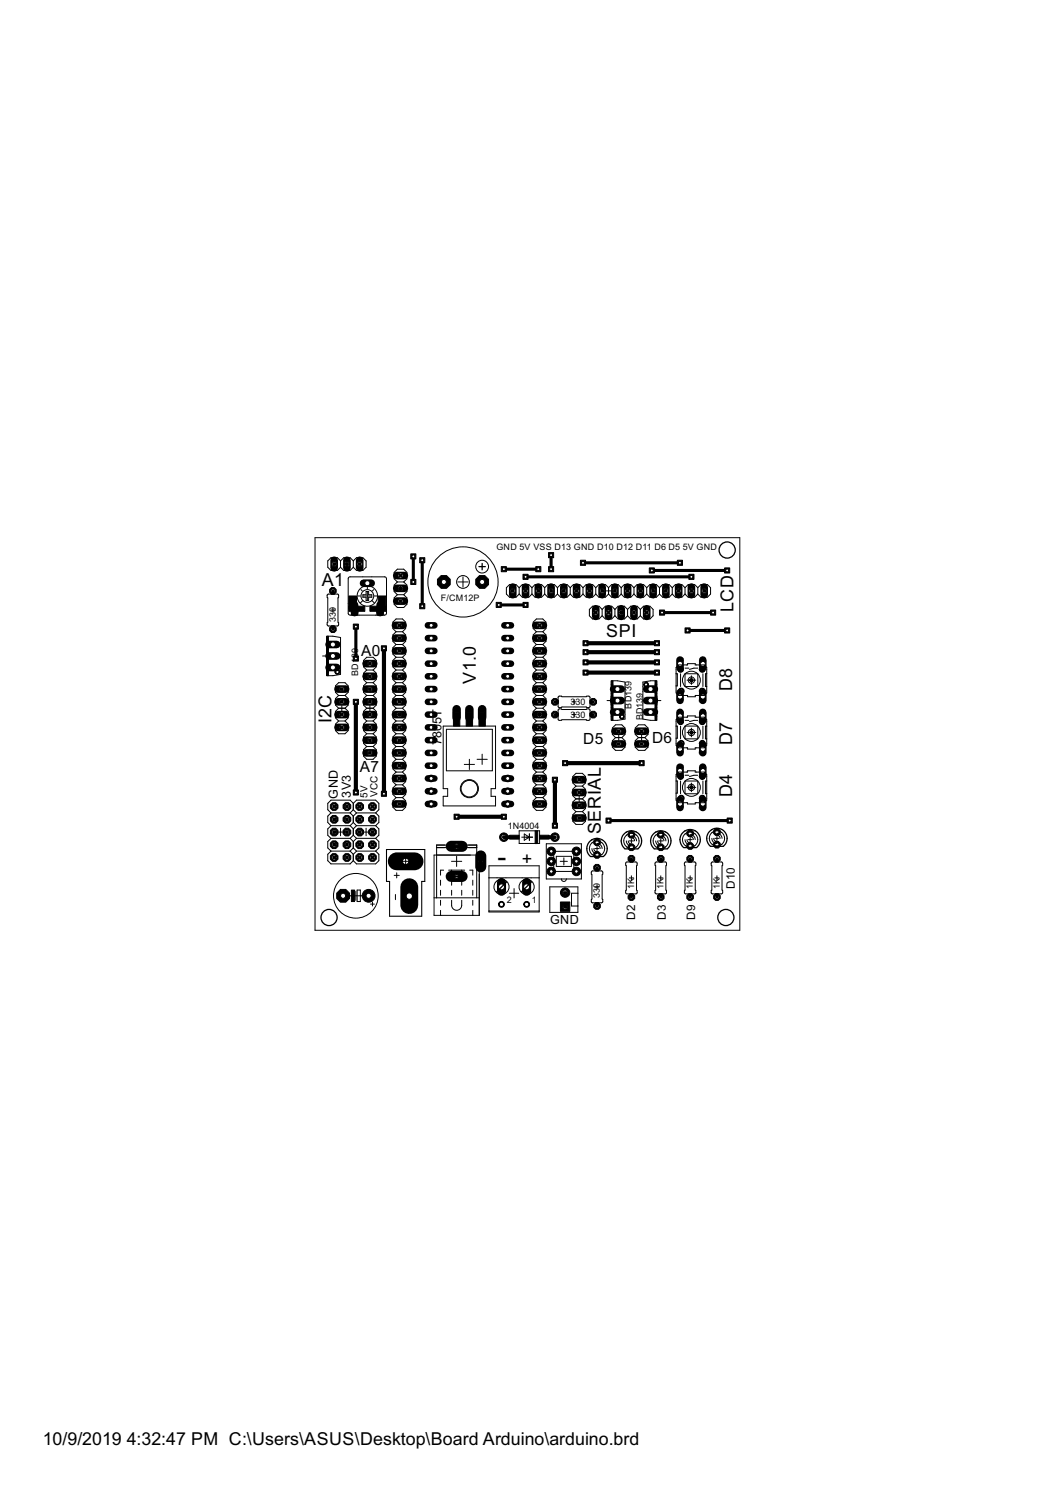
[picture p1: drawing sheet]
<svg xmlns="http://www.w3.org/2000/svg" width="210mm" height="297mm" viewBox="0 0 210 297" stroke-linecap="round" stroke-linejoin="round" font-family="sans-serif">
<defs><g id="words">
<text font-size="6" x="99" y="172.4">-</text>
<g font-size="4">
<text x="64" y="116.5">A1</text>
<text x="145.9" y="121.8" transform="rotate(-90 145.9 121.8)">LCD</text>
<text x="120.6" y="126.7">SPI</text>
<text x="94.7" y="136" transform="rotate(-90 94.7 136)">V1.0</text>
<text x="145.7" y="137.5" transform="rotate(-90 145.7 137.5)">D8</text>
<text x="66" y="143.9" transform="rotate(-90 66 143.9)">I2C</text>
<text x="145.7" y="148.2" transform="rotate(-90 145.7 148.2)">D7</text>
<text x="145.7" y="158.6" transform="rotate(-90 145.7 158.6)">D4</text>
<text x="119.5" y="166" transform="rotate(-90 119.5 166)">SERIAL</text>
<text x="103.8" y="172.1">+</text>
<text x="8.5" y="287.5">10/9/2019</text>
<text x="25.2" y="287.5">4:32:47 PM C:\Users\ASUS\Desktop\Board Arduino\arduino.brd</text>
</g>
<g font-size="3.4">
<text x="71.9" y="130.5">A0</text>
<text x="116" y="148">D5</text>
<text x="129.7" y="147.8">D6</text>
<text x="71.6" y="153.6">A7</text>
</g>
<g font-size="2.8">
<text x="87.8" y="148.3" transform="rotate(-90 87.8 148.3)">7805T</text>
<text x="67.2" y="158.9" transform="rotate(-90 67.2 158.9)">GND</text>
<text x="69.8" y="158.7" transform="rotate(-90 69.8 158.7)">3V3</text>
<text x="109.4" y="183.8">GND</text>
</g>
<g font-size="2.6">
<text x="146.2" y="176.9" transform="rotate(-90 146.2 176.9)">D10</text>
<text x="126.4" y="183" transform="rotate(-90 126.4 183)">D2</text>
<text x="132.5" y="183" transform="rotate(-90 132.5 183)">D3</text>
<text x="138.3" y="183" transform="rotate(-90 138.3 183)">D9</text>
</g>
<g font-size="2.2">
<text x="73.1" y="158.7" transform="rotate(-90 73.1 158.7)">5V</text>
<text x="75.1" y="158.6" transform="rotate(-90 75.1 158.6)">VCC</text>
</g>
<g font-size="2">
<text x="98.8" y="109.4">GND 5V VSS D13 GND D10 D12 D11 D6 D5</text>
<text x="135.8" y="109.4">5V GND</text>
<text x="87.7" y="119.6">F/CM12P</text>
<text x="66.8" y="123.7" transform="rotate(-90 66.8 123.7)">330</text>
<text x="136" y="131.8" transform="rotate(-90 136 131.8)">3</text>
<text x="71.3" y="134.5" transform="rotate(-90 71.3 134.5)">BD139</text>
<text x="140.5" y="132" transform="rotate(-90 140.5 132)">1</text>
<text x="113.5" y="142.9">330</text>
<text x="113.5" y="140.4">330</text>
<text x="125.7" y="141" transform="rotate(-90 125.7 141)">BD139</text>
<text x="127.9" y="143.3" transform="rotate(-90 127.9 143.3)">BD139</text>
<text x="136" y="142.2" transform="rotate(-90 136 142.2)">3</text>
<text x="136" y="139.9" transform="rotate(-90 136 139.9)">4</text>
<text x="140.4" y="139.9" transform="rotate(-90 140.4 139.9)">2</text>
<text x="140.5" y="142.4" transform="rotate(-90 140.5 142.4)">1</text>
<text x="136" y="153.1" transform="rotate(-90 136 153.1)">3</text>
<text x="136" y="150.3" transform="rotate(-90 136 150.3)">4</text>
<text x="140.4" y="150.3" transform="rotate(-90 140.4 150.3)">2</text>
<text x="140.5" y="153.3" transform="rotate(-90 140.5 153.3)">1</text>
<text x="136" y="161.2" transform="rotate(-90 136 161.2)">4</text>
<text x="140.4" y="161.2" transform="rotate(-90 140.4 161.2)">2</text>
<text x="101" y="165">1N4004</text>
<text x="100.9" y="179.6">2</text>
<text x="105.8" y="179.6">1</text>
<text x="119.3" y="178.7" transform="rotate(-90 119.3 178.7)">330</text>
<text x="126.2" y="177" transform="rotate(-90 126.2 177)">1K</text>
<text x="132" y="177" transform="rotate(-90 132 177)">1K</text>
<text x="137.9" y="177" transform="rotate(-90 137.9 177)">1K</text>
<text x="143.2" y="177" transform="rotate(-90 143.2 177)">1K</text>
</g>
</g></defs>
<path d="M70.8 139.6v18.1M76.4 129v28.9M116.5 128h14.2M116.5 129.8h14.2M116.5 131.8h14.2M116.5 133.8h14.2M110.4 155.1v9.2M112.4 151.8h15.3M90.8 162.5h9.4" fill="none" stroke="#000" stroke-width=".83"/>
<path d="M82.2 110.7v5.1M84 111.5v9.1M100.2 113.2h6.9M104.6 114.8h33M109.6 110.4v2.8M116 112h19.3M129.7 113.5h15M70.8 124.7v6.3M99.2 120.4h5.4M131.7 121.9h10.2M136.8 125.4h7.9M121.1 163.3h24.1" fill="none" stroke="#000" stroke-width=".61"/>
<g fill="none" stroke="#000" stroke-width=".25">
<circle cx="144.7" cy="109.4" r="1.61"/>
<circle cx="65.5" cy="182.5" r="1.61"/>
<circle cx="144.4" cy="182.5" r="1.61"/>
</g>
<path d="M72.8 132h1.6" fill="none" stroke="#000" stroke-width="1.5"/>
<circle cx="73.6" cy="132" r=".51" fill="#fff" stroke="#000" stroke-width=".2"/>
<path d="M72.8 134.6h1.6" fill="none" stroke="#000" stroke-width="1.5"/>
<circle cx="73.6" cy="134.6" r=".51" fill="#fff" stroke="#000" stroke-width=".2"/>
<path d="M72.8 137.1h1.6" fill="none" stroke="#000" stroke-width="1.5"/>
<circle cx="73.6" cy="137.1" r=".51" fill="#fff" stroke="#000" stroke-width=".2"/>
<path d="M72.8 139.6h1.6" fill="none" stroke="#000" stroke-width="1.5"/>
<circle cx="73.6" cy="139.6" r=".51" fill="#fff" stroke="#000" stroke-width=".2"/>
<path d="M72.8 142.2h1.6" fill="none" stroke="#000" stroke-width="1.5"/>
<circle cx="73.6" cy="142.2" r=".51" fill="#fff" stroke="#000" stroke-width=".2"/>
<path d="M72.8 144.7h1.6" fill="none" stroke="#000" stroke-width="1.5"/>
<circle cx="73.6" cy="144.7" r=".51" fill="#fff" stroke="#000" stroke-width=".2"/>
<path d="M72.8 147.3h1.6" fill="none" stroke="#000" stroke-width="1.5"/>
<circle cx="73.6" cy="147.3" r=".51" fill="#fff" stroke="#000" stroke-width=".2"/>
<path d="M72.8 149.8h1.6" fill="none" stroke="#000" stroke-width="1.5"/>
<circle cx="73.6" cy="149.8" r=".51" fill="#fff" stroke="#000" stroke-width=".2"/>
<circle cx="73.3" cy="178.2" r="1.27" fill="#000" stroke="#000" stroke-width=".2"/>
<circle cx="73.3" cy="178.2" r=".51" fill="#fff" stroke="#000" stroke-width=".2"/>
<circle cx="68.3" cy="178.2" r="1.38" fill="#000" stroke="#000" stroke-width=".2"/>
<circle cx="68.3" cy="178.2" r=".51" fill="#fff" stroke="#000" stroke-width=".2"/>
<circle cx="100.2" cy="166.6" r=".85" fill="#000" stroke="#000" stroke-width=".2"/>
<circle cx="100.2" cy="166.6" r=".55" fill="#fff" stroke="#000" stroke-width=".2"/>
<circle cx="110.4" cy="166.6" r=".85" fill="#000" stroke="#000" stroke-width=".2"/>
<circle cx="110.4" cy="166.6" r=".55" fill="#fff" stroke="#000" stroke-width=".2"/>
<path d="M67.2 137.1h1.6" fill="none" stroke="#000" stroke-width="1.5"/>
<circle cx="68" cy="137.1" r=".51" fill="#fff" stroke="#000" stroke-width=".2"/>
<path d="M67.2 139.6h1.6" fill="none" stroke="#000" stroke-width="1.5"/>
<circle cx="68" cy="139.6" r=".51" fill="#fff" stroke="#000" stroke-width=".2"/>
<path d="M67.2 142.2h1.6" fill="none" stroke="#000" stroke-width="1.5"/>
<circle cx="68" cy="142.2" r=".51" fill="#fff" stroke="#000" stroke-width=".2"/>
<path d="M67.2 144.7h1.6" fill="none" stroke="#000" stroke-width="1.5"/>
<circle cx="68" cy="144.7" r=".51" fill="#fff" stroke="#000" stroke-width=".2"/>
<path d="M95.9 141.1v1.7" fill="none" stroke="#000" stroke-width="1.7"/>
<circle cx="95.9" cy="141.9" r=".55" fill="#fff" stroke="#000" stroke-width=".2"/>
<path d="M93.4 141.1v1.7" fill="none" stroke="#000" stroke-width="1.7"/>
<circle cx="93.4" cy="141.9" r=".55" fill="#fff" stroke="#000" stroke-width=".2"/>
<path d="M90.8 141.1v1.7" fill="none" stroke="#000" stroke-width="1.7"/>
<circle cx="90.8" cy="141.9" r=".55" fill="#fff" stroke="#000" stroke-width=".2"/>
<path d="M111.5 179.5h1.9v1.8h-1.9z" fill="#000" stroke="#000" stroke-width=".2"/>
<circle cx="112.4" cy="180.4" r=".51" fill="#fff" stroke="#000" stroke-width=".2"/>
<circle cx="112.4" cy="177.6" r=".93" fill="#000" stroke="#000" stroke-width=".2"/>
<circle cx="112.4" cy="177.6" r=".51" fill="#fff" stroke="#000" stroke-width=".2"/>
<path d="M95.7 170.3v2.2" fill="none" stroke="#000" stroke-width="2.2"/>
<circle cx="95.7" cy="171.4" r=".4" fill="#fff" stroke="#000" stroke-width=".2"/>
<path d="M89.8 174.4h2.1" fill="none" stroke="#000" stroke-width="2.2"/>
<circle cx="90.8" cy="174.4" r=".4" fill="#fff" stroke="#000" stroke-width=".2"/>
<path d="M89.8 168.4h2.1" fill="none" stroke="#000" stroke-width="2.2"/>
<circle cx="90.8" cy="168.4" r=".51" fill="#fff" stroke="#000" stroke-width=".2"/>
<path d="M78.9 171.4h3.6" fill="none" stroke="#000" stroke-width="3.6"/>
<circle cx="80.7" cy="171.4" r=".64" fill="#fff" stroke="#000" stroke-width=".2"/>
<path d="M81.4 176.5v3.6" fill="none" stroke="#000" stroke-width="3.6"/>
<circle cx="81.4" cy="178.3" r=".64" fill="#fff" stroke="#000" stroke-width=".2"/>
<path d="M106.6 124.4h1.5" fill="none" stroke="#000" stroke-width="1.5"/>
<circle cx="107.4" cy="124.4" r=".51" fill="#fff" stroke="#000" stroke-width=".2"/>
<path d="M106.6 127h1.5" fill="none" stroke="#000" stroke-width="1.5"/>
<circle cx="107.4" cy="127" r=".51" fill="#fff" stroke="#000" stroke-width=".2"/>
<path d="M106.6 129.5h1.5" fill="none" stroke="#000" stroke-width="1.5"/>
<circle cx="107.4" cy="129.5" r=".51" fill="#fff" stroke="#000" stroke-width=".2"/>
<path d="M106.6 132h1.5" fill="none" stroke="#000" stroke-width="1.5"/>
<circle cx="107.4" cy="132" r=".51" fill="#fff" stroke="#000" stroke-width=".2"/>
<path d="M106.6 134.6h1.5" fill="none" stroke="#000" stroke-width="1.5"/>
<circle cx="107.4" cy="134.6" r=".51" fill="#fff" stroke="#000" stroke-width=".2"/>
<path d="M106.6 137.1h1.5" fill="none" stroke="#000" stroke-width="1.5"/>
<circle cx="107.4" cy="137.1" r=".51" fill="#fff" stroke="#000" stroke-width=".2"/>
<path d="M106.6 139.6h1.5" fill="none" stroke="#000" stroke-width="1.5"/>
<circle cx="107.4" cy="139.6" r=".51" fill="#fff" stroke="#000" stroke-width=".2"/>
<path d="M106.6 142.2h1.5" fill="none" stroke="#000" stroke-width="1.5"/>
<circle cx="107.4" cy="142.2" r=".51" fill="#fff" stroke="#000" stroke-width=".2"/>
<path d="M106.6 144.7h1.5" fill="none" stroke="#000" stroke-width="1.5"/>
<circle cx="107.4" cy="144.7" r=".51" fill="#fff" stroke="#000" stroke-width=".2"/>
<path d="M106.6 147.3h1.5" fill="none" stroke="#000" stroke-width="1.5"/>
<circle cx="107.4" cy="147.3" r=".51" fill="#fff" stroke="#000" stroke-width=".2"/>
<path d="M106.6 149.8h1.5" fill="none" stroke="#000" stroke-width="1.5"/>
<circle cx="107.4" cy="149.8" r=".51" fill="#fff" stroke="#000" stroke-width=".2"/>
<path d="M106.6 152.3h1.5" fill="none" stroke="#000" stroke-width="1.5"/>
<circle cx="107.4" cy="152.3" r=".51" fill="#fff" stroke="#000" stroke-width=".2"/>
<path d="M106.6 154.9h1.5" fill="none" stroke="#000" stroke-width="1.5"/>
<circle cx="107.4" cy="154.9" r=".51" fill="#fff" stroke="#000" stroke-width=".2"/>
<path d="M106.6 157.4h1.5" fill="none" stroke="#000" stroke-width="1.5"/>
<circle cx="107.4" cy="157.4" r=".51" fill="#fff" stroke="#000" stroke-width=".2"/>
<path d="M106.6 160h1.5" fill="none" stroke="#000" stroke-width="1.5"/>
<circle cx="107.4" cy="160" r=".51" fill="#fff" stroke="#000" stroke-width=".2"/>
<path d="M78.7 124.4h1.5" fill="none" stroke="#000" stroke-width="1.5"/>
<circle cx="79.4" cy="124.4" r=".51" fill="#fff" stroke="#000" stroke-width=".2"/>
<path d="M78.7 127h1.5" fill="none" stroke="#000" stroke-width="1.5"/>
<circle cx="79.4" cy="127" r=".51" fill="#fff" stroke="#000" stroke-width=".2"/>
<path d="M78.7 129.5h1.5" fill="none" stroke="#000" stroke-width="1.5"/>
<circle cx="79.4" cy="129.5" r=".51" fill="#fff" stroke="#000" stroke-width=".2"/>
<path d="M78.7 132h1.5" fill="none" stroke="#000" stroke-width="1.5"/>
<circle cx="79.4" cy="132" r=".51" fill="#fff" stroke="#000" stroke-width=".2"/>
<path d="M78.7 134.6h1.5" fill="none" stroke="#000" stroke-width="1.5"/>
<circle cx="79.4" cy="134.6" r=".51" fill="#fff" stroke="#000" stroke-width=".2"/>
<path d="M78.7 137.1h1.5" fill="none" stroke="#000" stroke-width="1.5"/>
<circle cx="79.4" cy="137.1" r=".51" fill="#fff" stroke="#000" stroke-width=".2"/>
<path d="M78.7 139.6h1.5" fill="none" stroke="#000" stroke-width="1.5"/>
<circle cx="79.4" cy="139.6" r=".51" fill="#fff" stroke="#000" stroke-width=".2"/>
<path d="M78.7 142.2h1.5" fill="none" stroke="#000" stroke-width="1.5"/>
<circle cx="79.4" cy="142.2" r=".51" fill="#fff" stroke="#000" stroke-width=".2"/>
<path d="M78.7 144.7h1.5" fill="none" stroke="#000" stroke-width="1.5"/>
<circle cx="79.4" cy="144.7" r=".51" fill="#fff" stroke="#000" stroke-width=".2"/>
<path d="M78.7 147.3h1.5" fill="none" stroke="#000" stroke-width="1.5"/>
<circle cx="79.4" cy="147.3" r=".51" fill="#fff" stroke="#000" stroke-width=".2"/>
<path d="M78.7 149.8h1.5" fill="none" stroke="#000" stroke-width="1.5"/>
<circle cx="79.4" cy="149.8" r=".51" fill="#fff" stroke="#000" stroke-width=".2"/>
<path d="M78.7 152.3h1.5" fill="none" stroke="#000" stroke-width="1.5"/>
<circle cx="79.4" cy="152.3" r=".51" fill="#fff" stroke="#000" stroke-width=".2"/>
<path d="M78.7 154.9h1.5" fill="none" stroke="#000" stroke-width="1.5"/>
<circle cx="79.4" cy="154.9" r=".51" fill="#fff" stroke="#000" stroke-width=".2"/>
<path d="M78.7 157.4h1.5" fill="none" stroke="#000" stroke-width="1.5"/>
<circle cx="79.4" cy="157.4" r=".51" fill="#fff" stroke="#000" stroke-width=".2"/>
<path d="M78.7 160h1.5" fill="none" stroke="#000" stroke-width="1.5"/>
<circle cx="79.4" cy="160" r=".51" fill="#fff" stroke="#000" stroke-width=".2"/>
<path d="M122.3 148h1.5" fill="none" stroke="#000" stroke-width="1.5"/>
<circle cx="123.1" cy="148" r=".51" fill="#fff" stroke="#000" stroke-width=".2"/>
<path d="M122.3 145.5h1.5" fill="none" stroke="#000" stroke-width="1.5"/>
<circle cx="123.1" cy="145.5" r=".51" fill="#fff" stroke="#000" stroke-width=".2"/>
<path d="M126.9 148h1.5" fill="none" stroke="#000" stroke-width="1.5"/>
<circle cx="127.7" cy="148" r=".51" fill="#fff" stroke="#000" stroke-width=".2"/>
<path d="M126.9 145.5h1.5" fill="none" stroke="#000" stroke-width="1.5"/>
<circle cx="127.7" cy="145.5" r=".51" fill="#fff" stroke="#000" stroke-width=".2"/>
<path d="M78.9 119.6h1.6" fill="none" stroke="#000" stroke-width="1.5"/>
<circle cx="79.7" cy="119.6" r=".51" fill="#fff" stroke="#000" stroke-width=".2"/>
<path d="M78.9 117.1h1.6" fill="none" stroke="#000" stroke-width="1.5"/>
<circle cx="79.7" cy="117.1" r=".51" fill="#fff" stroke="#000" stroke-width=".2"/>
<path d="M78.9 114.5h1.6" fill="none" stroke="#000" stroke-width="1.5"/>
<circle cx="79.7" cy="114.5" r=".51" fill="#fff" stroke="#000" stroke-width=".2"/>
<path d="M102 116.8v1.5" fill="none" stroke="#000" stroke-width="1.5"/>
<circle cx="102" cy="117.6" r=".51" fill="#fff" stroke="#000" stroke-width=".2"/>
<path d="M104.6 116.8v1.5" fill="none" stroke="#000" stroke-width="1.5"/>
<circle cx="104.6" cy="117.6" r=".51" fill="#fff" stroke="#000" stroke-width=".2"/>
<path d="M107.1 116.8v1.5" fill="none" stroke="#000" stroke-width="1.5"/>
<circle cx="107.1" cy="117.6" r=".51" fill="#fff" stroke="#000" stroke-width=".2"/>
<path d="M109.6 116.8v1.5" fill="none" stroke="#000" stroke-width="1.5"/>
<circle cx="109.6" cy="117.6" r=".51" fill="#fff" stroke="#000" stroke-width=".2"/>
<path d="M112.2 116.8v1.5" fill="none" stroke="#000" stroke-width="1.5"/>
<circle cx="112.2" cy="117.6" r=".51" fill="#fff" stroke="#000" stroke-width=".2"/>
<path d="M114.7 116.8v1.5" fill="none" stroke="#000" stroke-width="1.5"/>
<circle cx="114.7" cy="117.6" r=".51" fill="#fff" stroke="#000" stroke-width=".2"/>
<path d="M117.3 116.8v1.5" fill="none" stroke="#000" stroke-width="1.5"/>
<circle cx="117.3" cy="117.6" r=".51" fill="#fff" stroke="#000" stroke-width=".2"/>
<path d="M119.8 116.8v1.5" fill="none" stroke="#000" stroke-width="1.5"/>
<circle cx="119.8" cy="117.6" r=".51" fill="#fff" stroke="#000" stroke-width=".2"/>
<path d="M122.3 116.8v1.5" fill="none" stroke="#000" stroke-width="1.5"/>
<circle cx="122.3" cy="117.6" r=".51" fill="#fff" stroke="#000" stroke-width=".2"/>
<path d="M124.9 116.8v1.5" fill="none" stroke="#000" stroke-width="1.5"/>
<circle cx="124.9" cy="117.6" r=".51" fill="#fff" stroke="#000" stroke-width=".2"/>
<path d="M127.4 116.8v1.5" fill="none" stroke="#000" stroke-width="1.5"/>
<circle cx="127.4" cy="117.6" r=".51" fill="#fff" stroke="#000" stroke-width=".2"/>
<path d="M129.9 116.8v1.5" fill="none" stroke="#000" stroke-width="1.5"/>
<circle cx="129.9" cy="117.6" r=".51" fill="#fff" stroke="#000" stroke-width=".2"/>
<path d="M132.5 116.8v1.5" fill="none" stroke="#000" stroke-width="1.5"/>
<circle cx="132.5" cy="117.6" r=".51" fill="#fff" stroke="#000" stroke-width=".2"/>
<path d="M135 116.8v1.5" fill="none" stroke="#000" stroke-width="1.5"/>
<circle cx="135" cy="117.6" r=".51" fill="#fff" stroke="#000" stroke-width=".2"/>
<path d="M137.6 116.8v1.5" fill="none" stroke="#000" stroke-width="1.5"/>
<circle cx="137.6" cy="117.6" r=".51" fill="#fff" stroke="#000" stroke-width=".2"/>
<path d="M140.1 116.8v1.5" fill="none" stroke="#000" stroke-width="1.5"/>
<circle cx="140.1" cy="117.6" r=".51" fill="#fff" stroke="#000" stroke-width=".2"/>
<circle cx="118.8" cy="167.6" r=".71" fill="#000" stroke="#000" stroke-width=".2"/>
<circle cx="118.8" cy="167.6" r=".4" fill="#fff" stroke="#000" stroke-width=".2"/>
<circle cx="118.8" cy="170.1" r=".71" fill="#000" stroke="#000" stroke-width=".2"/>
<circle cx="118.8" cy="170.1" r=".4" fill="#fff" stroke="#000" stroke-width=".2"/>
<circle cx="125.6" cy="166.1" r=".71" fill="#000" stroke="#000" stroke-width=".2"/>
<circle cx="125.6" cy="166.1" r=".4" fill="#fff" stroke="#000" stroke-width=".2"/>
<circle cx="125.6" cy="168.6" r=".71" fill="#000" stroke="#000" stroke-width=".2"/>
<circle cx="125.6" cy="168.6" r=".4" fill="#fff" stroke="#000" stroke-width=".2"/>
<circle cx="131.5" cy="166.1" r=".71" fill="#000" stroke="#000" stroke-width=".2"/>
<circle cx="131.5" cy="166.1" r=".4" fill="#fff" stroke="#000" stroke-width=".2"/>
<circle cx="131.5" cy="168.6" r=".71" fill="#000" stroke="#000" stroke-width=".2"/>
<circle cx="131.5" cy="168.6" r=".4" fill="#fff" stroke="#000" stroke-width=".2"/>
<circle cx="137.3" cy="165.8" r=".71" fill="#000" stroke="#000" stroke-width=".2"/>
<circle cx="137.3" cy="165.8" r=".4" fill="#fff" stroke="#000" stroke-width=".2"/>
<circle cx="137.3" cy="168.3" r=".71" fill="#000" stroke="#000" stroke-width=".2"/>
<circle cx="137.3" cy="168.3" r=".4" fill="#fff" stroke="#000" stroke-width=".2"/>
<circle cx="142.6" cy="165.5" r=".71" fill="#000" stroke="#000" stroke-width=".2"/>
<circle cx="142.6" cy="165.5" r=".4" fill="#fff" stroke="#000" stroke-width=".2"/>
<circle cx="142.6" cy="168.1" r=".71" fill="#000" stroke="#000" stroke-width=".2"/>
<circle cx="142.6" cy="168.1" r=".4" fill="#fff" stroke="#000" stroke-width=".2"/>
<path d="M122.1 141.7h1.5" fill="none" stroke="#000" stroke-width="1.5"/>
<circle cx="122.9" cy="141.7" r=".51" fill="#fff" stroke="#000" stroke-width=".2"/>
<path d="M122.1 139.4h1.5" fill="none" stroke="#000" stroke-width="1.5"/>
<circle cx="122.9" cy="139.4" r=".51" fill="#fff" stroke="#000" stroke-width=".2"/>
<path d="M122.1 137.1h1.5" fill="none" stroke="#000" stroke-width="1.5"/>
<circle cx="122.9" cy="137.1" r=".51" fill="#fff" stroke="#000" stroke-width=".2"/>
<path d="M128.7 137.1h1.5" fill="none" stroke="#000" stroke-width="1.5"/>
<circle cx="129.4" cy="137.1" r=".51" fill="#fff" stroke="#000" stroke-width=".2"/>
<path d="M128.7 139.4h1.5" fill="none" stroke="#000" stroke-width="1.5"/>
<circle cx="129.4" cy="139.4" r=".51" fill="#fff" stroke="#000" stroke-width=".2"/>
<path d="M128.7 141.7h1.5" fill="none" stroke="#000" stroke-width="1.5"/>
<circle cx="129.4" cy="141.7" r=".51" fill="#fff" stroke="#000" stroke-width=".2"/>
<path d="M72.3 116h1.6" fill="none" stroke="#000" stroke-width="1.5"/>
<circle cx="73.1" cy="116" r=".51" fill="#fff" stroke="#000" stroke-width=".2"/>
<path d="M70.5 120.4v1.5" fill="none" stroke="#000" stroke-width="1.5"/>
<circle cx="70.5" cy="121.1" r=".51" fill="#fff" stroke="#000" stroke-width=".2"/>
<path d="M75.6 120.4v1.5" fill="none" stroke="#000" stroke-width="1.5"/>
<circle cx="75.6" cy="121.1" r=".51" fill="#fff" stroke="#000" stroke-width=".2"/>
<path d="M114.5 155.1h1.5" fill="none" stroke="#000" stroke-width="1.5"/>
<circle cx="115.2" cy="155.1" r=".51" fill="#fff" stroke="#000" stroke-width=".2"/>
<path d="M114.5 157.7h1.5" fill="none" stroke="#000" stroke-width="1.5"/>
<circle cx="115.2" cy="157.7" r=".51" fill="#fff" stroke="#000" stroke-width=".2"/>
<path d="M114.5 160.2h1.5" fill="none" stroke="#000" stroke-width="1.5"/>
<circle cx="115.2" cy="160.2" r=".51" fill="#fff" stroke="#000" stroke-width=".2"/>
<path d="M114.5 162.8h1.5" fill="none" stroke="#000" stroke-width="1.5"/>
<circle cx="115.2" cy="162.8" r=".51" fill="#fff" stroke="#000" stroke-width=".2"/>
<path d="M118.5 121.1v1.5" fill="none" stroke="#000" stroke-width="1.5"/>
<circle cx="118.5" cy="121.9" r=".51" fill="#fff" stroke="#000" stroke-width=".2"/>
<path d="M121.1 121.1v1.5" fill="none" stroke="#000" stroke-width="1.5"/>
<circle cx="121.1" cy="121.9" r=".51" fill="#fff" stroke="#000" stroke-width=".2"/>
<path d="M123.6 121.1v1.5" fill="none" stroke="#000" stroke-width="1.5"/>
<circle cx="123.6" cy="121.9" r=".51" fill="#fff" stroke="#000" stroke-width=".2"/>
<path d="M126.1 121.1v1.5" fill="none" stroke="#000" stroke-width="1.5"/>
<circle cx="126.1" cy="121.9" r=".51" fill="#fff" stroke="#000" stroke-width=".2"/>
<path d="M128.7 121.1v1.5" fill="none" stroke="#000" stroke-width="1.5"/>
<circle cx="128.7" cy="121.9" r=".51" fill="#fff" stroke="#000" stroke-width=".2"/>
<path d="M100.4 160h1.3" fill="none" stroke="#000" stroke-width="1.3"/>
<circle cx="101" cy="160" r=".4" fill="#fff" stroke="#000" stroke-width=".2"/>
<path d="M100.4 157.4h1.3" fill="none" stroke="#000" stroke-width="1.3"/>
<circle cx="101" cy="157.4" r=".4" fill="#fff" stroke="#000" stroke-width=".2"/>
<path d="M100.4 154.9h1.3" fill="none" stroke="#000" stroke-width="1.3"/>
<circle cx="101" cy="154.9" r=".4" fill="#fff" stroke="#000" stroke-width=".2"/>
<path d="M100.4 152.3h1.3" fill="none" stroke="#000" stroke-width="1.3"/>
<circle cx="101" cy="152.3" r=".4" fill="#fff" stroke="#000" stroke-width=".2"/>
<path d="M100.4 149.8h1.3" fill="none" stroke="#000" stroke-width="1.3"/>
<circle cx="101" cy="149.8" r=".4" fill="#fff" stroke="#000" stroke-width=".2"/>
<path d="M100.4 147.3h1.3" fill="none" stroke="#000" stroke-width="1.3"/>
<circle cx="101" cy="147.3" r=".4" fill="#fff" stroke="#000" stroke-width=".2"/>
<path d="M100.4 144.7h1.3" fill="none" stroke="#000" stroke-width="1.3"/>
<circle cx="101" cy="144.7" r=".4" fill="#fff" stroke="#000" stroke-width=".2"/>
<path d="M100.4 142.2h1.3" fill="none" stroke="#000" stroke-width="1.3"/>
<circle cx="101" cy="142.2" r=".4" fill="#fff" stroke="#000" stroke-width=".2"/>
<path d="M100.4 139.6h1.3" fill="none" stroke="#000" stroke-width="1.3"/>
<circle cx="101" cy="139.6" r=".4" fill="#fff" stroke="#000" stroke-width=".2"/>
<path d="M100.4 137.1h1.3" fill="none" stroke="#000" stroke-width="1.3"/>
<circle cx="101" cy="137.1" r=".4" fill="#fff" stroke="#000" stroke-width=".2"/>
<path d="M100.4 134.6h1.3" fill="none" stroke="#000" stroke-width="1.3"/>
<circle cx="101" cy="134.6" r=".4" fill="#fff" stroke="#000" stroke-width=".2"/>
<path d="M100.4 132h1.3" fill="none" stroke="#000" stroke-width="1.3"/>
<circle cx="101" cy="132" r=".4" fill="#fff" stroke="#000" stroke-width=".2"/>
<path d="M85.1 160h1.3" fill="none" stroke="#000" stroke-width="1.3"/>
<circle cx="85.8" cy="160" r=".4" fill="#fff" stroke="#000" stroke-width=".2"/>
<path d="M85.1 157.4h1.3" fill="none" stroke="#000" stroke-width="1.3"/>
<circle cx="85.8" cy="157.4" r=".4" fill="#fff" stroke="#000" stroke-width=".2"/>
<path d="M85.1 154.9h1.3" fill="none" stroke="#000" stroke-width="1.3"/>
<circle cx="85.8" cy="154.9" r=".4" fill="#fff" stroke="#000" stroke-width=".2"/>
<path d="M85.1 139.6h1.3" fill="none" stroke="#000" stroke-width="1.3"/>
<circle cx="85.8" cy="139.6" r=".4" fill="#fff" stroke="#000" stroke-width=".2"/>
<path d="M85.1 137.1h1.3" fill="none" stroke="#000" stroke-width="1.3"/>
<circle cx="85.8" cy="137.1" r=".4" fill="#fff" stroke="#000" stroke-width=".2"/>
<path d="M85.1 134.6h1.3" fill="none" stroke="#000" stroke-width="1.3"/>
<circle cx="85.8" cy="134.6" r=".4" fill="#fff" stroke="#000" stroke-width=".2"/>
<path d="M85.1 132h1.3" fill="none" stroke="#000" stroke-width="1.3"/>
<circle cx="85.8" cy="132" r=".4" fill="#fff" stroke="#000" stroke-width=".2"/>
<path d="M85.1 124.4h1.3" fill="none" stroke="#000" stroke-width="1.3"/>
<circle cx="85.8" cy="124.4" r=".4" fill="#fff" stroke="#000" stroke-width=".2"/>
<path d="M100.4 124.4h1.3" fill="none" stroke="#000" stroke-width="1.3"/>
<circle cx="101" cy="124.4" r=".4" fill="#fff" stroke="#000" stroke-width=".2"/>
<path d="M100.4 127h1.3" fill="none" stroke="#000" stroke-width="1.3"/>
<circle cx="101" cy="127" r=".4" fill="#fff" stroke="#000" stroke-width=".2"/>
<path d="M100.4 129.5h1.3" fill="none" stroke="#000" stroke-width="1.3"/>
<circle cx="101" cy="129.5" r=".4" fill="#fff" stroke="#000" stroke-width=".2"/>
<path d="M85.1 127h1.3" fill="none" stroke="#000" stroke-width="1.3"/>
<circle cx="85.8" cy="127" r=".4" fill="#fff" stroke="#000" stroke-width=".2"/>
<path d="M85.1 129.5h1.3" fill="none" stroke="#000" stroke-width="1.3"/>
<circle cx="85.8" cy="129.5" r=".4" fill="#fff" stroke="#000" stroke-width=".2"/>
<path d="M85.1 152.3h1.3" fill="none" stroke="#000" stroke-width="1.3"/>
<circle cx="85.8" cy="152.3" r=".4" fill="#fff" stroke="#000" stroke-width=".2"/>
<circle cx="85.8" cy="160" r=".66" fill="#000" stroke="#000" stroke-width=".2"/>
<circle cx="85.8" cy="160" r=".4" fill="#fff" stroke="#000" stroke-width=".2"/>
<circle cx="85.8" cy="157.4" r=".66" fill="#000" stroke="#000" stroke-width=".2"/>
<circle cx="85.8" cy="157.4" r=".4" fill="#fff" stroke="#000" stroke-width=".2"/>
<circle cx="85.8" cy="154.9" r=".66" fill="#000" stroke="#000" stroke-width=".2"/>
<circle cx="85.8" cy="154.9" r=".4" fill="#fff" stroke="#000" stroke-width=".2"/>
<path d="M85.1 142.2h1.3" fill="none" stroke="#000" stroke-width="1.3"/>
<circle cx="85.8" cy="142.2" r=".4" fill="#fff" stroke="#000" stroke-width=".2"/>
<path d="M85.1 144.7h1.3" fill="none" stroke="#000" stroke-width="1.3"/>
<circle cx="85.8" cy="144.7" r=".4" fill="#fff" stroke="#000" stroke-width=".2"/>
<path d="M85.1 147.3h1.3" fill="none" stroke="#000" stroke-width="1.3"/>
<circle cx="85.8" cy="147.3" r=".4" fill="#fff" stroke="#000" stroke-width=".2"/>
<path d="M85.1 149.8h1.3" fill="none" stroke="#000" stroke-width="1.3"/>
<circle cx="85.8" cy="149.8" r=".4" fill="#fff" stroke="#000" stroke-width=".2"/>
<circle cx="101" cy="160" r=".66" fill="#000" stroke="#000" stroke-width=".2"/>
<circle cx="101" cy="160" r=".4" fill="#fff" stroke="#000" stroke-width=".2"/>
<circle cx="101" cy="157.4" r=".66" fill="#000" stroke="#000" stroke-width=".2"/>
<circle cx="101" cy="157.4" r=".4" fill="#fff" stroke="#000" stroke-width=".2"/>
<circle cx="101" cy="154.9" r=".66" fill="#000" stroke="#000" stroke-width=".2"/>
<circle cx="101" cy="154.9" r=".4" fill="#fff" stroke="#000" stroke-width=".2"/>
<circle cx="114.7" cy="171.4" r=".85" fill="#000" stroke="#000" stroke-width=".2"/>
<circle cx="114.7" cy="171.4" r=".36" fill="#fff" stroke="#000" stroke-width=".2"/>
<circle cx="109.7" cy="171.4" r=".85" fill="#000" stroke="#000" stroke-width=".2"/>
<circle cx="109.7" cy="171.4" r=".36" fill="#fff" stroke="#000" stroke-width=".2"/>
<circle cx="114.7" cy="173.4" r=".85" fill="#000" stroke="#000" stroke-width=".2"/>
<circle cx="114.7" cy="173.4" r=".36" fill="#fff" stroke="#000" stroke-width=".2"/>
<circle cx="109.7" cy="173.4" r=".85" fill="#000" stroke="#000" stroke-width=".2"/>
<circle cx="109.7" cy="173.4" r=".36" fill="#fff" stroke="#000" stroke-width=".2"/>
<circle cx="109.7" cy="169.4" r=".85" fill="#000" stroke="#000" stroke-width=".2"/>
<circle cx="109.7" cy="169.4" r=".36" fill="#fff" stroke="#000" stroke-width=".2"/>
<circle cx="114.7" cy="169.4" r=".85" fill="#000" stroke="#000" stroke-width=".2"/>
<circle cx="114.7" cy="169.4" r=".36" fill="#fff" stroke="#000" stroke-width=".2"/>
<path d="M104.8 175.6v1.7" fill="none" stroke="#000" stroke-width="1.8"/>
<circle cx="104.8" cy="176.4" r=".59" fill="#fff" stroke="#000" stroke-width=".2"/>
<path d="M99.8 175.6v1.7" fill="none" stroke="#000" stroke-width="1.8"/>
<circle cx="99.8" cy="176.4" r=".59" fill="#fff" stroke="#000" stroke-width=".2"/>
<circle cx="74.1" cy="170.6" r=".83" fill="#000" stroke="#000" stroke-width=".2"/>
<circle cx="74.1" cy="170.6" r=".51" fill="#fff" stroke="#000" stroke-width=".2"/>
<circle cx="71.6" cy="170.6" r=".83" fill="#000" stroke="#000" stroke-width=".2"/>
<circle cx="71.6" cy="170.6" r=".51" fill="#fff" stroke="#000" stroke-width=".2"/>
<circle cx="74.1" cy="168.1" r=".83" fill="#000" stroke="#000" stroke-width=".2"/>
<circle cx="74.1" cy="168.1" r=".51" fill="#fff" stroke="#000" stroke-width=".2"/>
<circle cx="71.6" cy="168.1" r=".83" fill="#000" stroke="#000" stroke-width=".2"/>
<circle cx="71.6" cy="168.1" r=".51" fill="#fff" stroke="#000" stroke-width=".2"/>
<circle cx="74.1" cy="165.5" r=".83" fill="#000" stroke="#000" stroke-width=".2"/>
<circle cx="74.1" cy="165.5" r=".51" fill="#fff" stroke="#000" stroke-width=".2"/>
<circle cx="71.6" cy="165.5" r=".83" fill="#000" stroke="#000" stroke-width=".2"/>
<circle cx="71.6" cy="165.5" r=".51" fill="#fff" stroke="#000" stroke-width=".2"/>
<circle cx="74.1" cy="163" r=".83" fill="#000" stroke="#000" stroke-width=".2"/>
<circle cx="74.1" cy="163" r=".51" fill="#fff" stroke="#000" stroke-width=".2"/>
<circle cx="71.6" cy="163" r=".83" fill="#000" stroke="#000" stroke-width=".2"/>
<circle cx="71.6" cy="163" r=".51" fill="#fff" stroke="#000" stroke-width=".2"/>
<circle cx="74.1" cy="160.5" r=".83" fill="#000" stroke="#000" stroke-width=".2"/>
<circle cx="74.1" cy="160.5" r=".51" fill="#fff" stroke="#000" stroke-width=".2"/>
<circle cx="71.6" cy="160.5" r=".83" fill="#000" stroke="#000" stroke-width=".2"/>
<circle cx="71.6" cy="160.5" r=".51" fill="#fff" stroke="#000" stroke-width=".2"/>
<circle cx="69" cy="170.6" r=".83" fill="#000" stroke="#000" stroke-width=".2"/>
<circle cx="69" cy="170.6" r=".51" fill="#fff" stroke="#000" stroke-width=".2"/>
<circle cx="66.5" cy="170.6" r=".83" fill="#000" stroke="#000" stroke-width=".2"/>
<circle cx="66.5" cy="170.6" r=".51" fill="#fff" stroke="#000" stroke-width=".2"/>
<circle cx="69" cy="168.1" r=".83" fill="#000" stroke="#000" stroke-width=".2"/>
<circle cx="69" cy="168.1" r=".51" fill="#fff" stroke="#000" stroke-width=".2"/>
<circle cx="66.5" cy="168.1" r=".83" fill="#000" stroke="#000" stroke-width=".2"/>
<circle cx="66.5" cy="168.1" r=".51" fill="#fff" stroke="#000" stroke-width=".2"/>
<circle cx="69" cy="165.5" r=".83" fill="#000" stroke="#000" stroke-width=".2"/>
<circle cx="69" cy="165.5" r=".51" fill="#fff" stroke="#000" stroke-width=".2"/>
<circle cx="66.5" cy="165.5" r=".83" fill="#000" stroke="#000" stroke-width=".2"/>
<circle cx="66.5" cy="165.5" r=".51" fill="#fff" stroke="#000" stroke-width=".2"/>
<circle cx="69" cy="163" r=".83" fill="#000" stroke="#000" stroke-width=".2"/>
<circle cx="69" cy="163" r=".51" fill="#fff" stroke="#000" stroke-width=".2"/>
<circle cx="66.5" cy="163" r=".83" fill="#000" stroke="#000" stroke-width=".2"/>
<circle cx="66.5" cy="163" r=".51" fill="#fff" stroke="#000" stroke-width=".2"/>
<circle cx="69" cy="160.5" r=".83" fill="#000" stroke="#000" stroke-width=".2"/>
<circle cx="69" cy="160.5" r=".51" fill="#fff" stroke="#000" stroke-width=".2"/>
<circle cx="66.5" cy="160.5" r=".83" fill="#000" stroke="#000" stroke-width=".2"/>
<circle cx="66.5" cy="160.5" r=".51" fill="#fff" stroke="#000" stroke-width=".2"/>
<circle cx="118.8" cy="180.3" r=".71" fill="#000" stroke="#000" stroke-width=".2"/>
<circle cx="118.8" cy="180.3" r=".4" fill="#fff" stroke="#000" stroke-width=".2"/>
<circle cx="118.8" cy="172.6" r=".71" fill="#000" stroke="#000" stroke-width=".2"/>
<circle cx="118.8" cy="172.6" r=".4" fill="#fff" stroke="#000" stroke-width=".2"/>
<circle cx="125.6" cy="178.5" r=".71" fill="#000" stroke="#000" stroke-width=".2"/>
<circle cx="125.6" cy="178.5" r=".4" fill="#fff" stroke="#000" stroke-width=".2"/>
<circle cx="125.6" cy="170.9" r=".71" fill="#000" stroke="#000" stroke-width=".2"/>
<circle cx="125.6" cy="170.9" r=".4" fill="#fff" stroke="#000" stroke-width=".2"/>
<circle cx="131.5" cy="178.5" r=".71" fill="#000" stroke="#000" stroke-width=".2"/>
<circle cx="131.5" cy="178.5" r=".4" fill="#fff" stroke="#000" stroke-width=".2"/>
<circle cx="131.5" cy="170.9" r=".71" fill="#000" stroke="#000" stroke-width=".2"/>
<circle cx="131.5" cy="170.9" r=".4" fill="#fff" stroke="#000" stroke-width=".2"/>
<circle cx="137.3" cy="178.5" r=".71" fill="#000" stroke="#000" stroke-width=".2"/>
<circle cx="137.3" cy="178.5" r=".4" fill="#fff" stroke="#000" stroke-width=".2"/>
<circle cx="137.3" cy="170.9" r=".71" fill="#000" stroke="#000" stroke-width=".2"/>
<circle cx="137.3" cy="170.9" r=".4" fill="#fff" stroke="#000" stroke-width=".2"/>
<circle cx="142.6" cy="178.5" r=".71" fill="#000" stroke="#000" stroke-width=".2"/>
<circle cx="142.6" cy="178.5" r=".4" fill="#fff" stroke="#000" stroke-width=".2"/>
<circle cx="142.6" cy="170.9" r=".71" fill="#000" stroke="#000" stroke-width=".2"/>
<circle cx="142.6" cy="170.9" r=".4" fill="#fff" stroke="#000" stroke-width=".2"/>
<circle cx="118" cy="142.2" r=".71" fill="#000" stroke="#000" stroke-width=".2"/>
<circle cx="118" cy="142.2" r=".4" fill="#fff" stroke="#000" stroke-width=".2"/>
<circle cx="110.4" cy="142.2" r=".71" fill="#000" stroke="#000" stroke-width=".2"/>
<circle cx="110.4" cy="142.2" r=".4" fill="#fff" stroke="#000" stroke-width=".2"/>
<circle cx="118" cy="139.6" r=".71" fill="#000" stroke="#000" stroke-width=".2"/>
<circle cx="118" cy="139.6" r=".4" fill="#fff" stroke="#000" stroke-width=".2"/>
<circle cx="110.4" cy="139.6" r=".71" fill="#000" stroke="#000" stroke-width=".2"/>
<circle cx="110.4" cy="139.6" r=".4" fill="#fff" stroke="#000" stroke-width=".2"/>
<path d="M139.8 152.6v1.6" fill="none" stroke="#000" stroke-width="1.5"/>
<circle cx="139.8" cy="153.4" r=".51" fill="#fff" stroke="#000" stroke-width=".2"/>
<path d="M135.3 152.6v1.6" fill="none" stroke="#000" stroke-width="1.5"/>
<circle cx="135.3" cy="153.4" r=".51" fill="#fff" stroke="#000" stroke-width=".2"/>
<path d="M139.8 159.1v1.6" fill="none" stroke="#000" stroke-width="1.5"/>
<circle cx="139.8" cy="159.9" r=".51" fill="#fff" stroke="#000" stroke-width=".2"/>
<path d="M135.3 159.1v1.6" fill="none" stroke="#000" stroke-width="1.5"/>
<circle cx="135.3" cy="159.9" r=".51" fill="#fff" stroke="#000" stroke-width=".2"/>
<path d="M139.8 141.7v1.6" fill="none" stroke="#000" stroke-width="1.5"/>
<circle cx="139.8" cy="142.5" r=".51" fill="#fff" stroke="#000" stroke-width=".2"/>
<path d="M135.3 141.7v1.6" fill="none" stroke="#000" stroke-width="1.5"/>
<circle cx="135.3" cy="142.5" r=".51" fill="#fff" stroke="#000" stroke-width=".2"/>
<path d="M139.8 148.2v1.6" fill="none" stroke="#000" stroke-width="1.5"/>
<circle cx="139.8" cy="149" r=".51" fill="#fff" stroke="#000" stroke-width=".2"/>
<path d="M135.3 148.2v1.6" fill="none" stroke="#000" stroke-width="1.5"/>
<circle cx="135.3" cy="149" r=".51" fill="#fff" stroke="#000" stroke-width=".2"/>
<path d="M139.8 131.3v1.5" fill="none" stroke="#000" stroke-width="1.5"/>
<circle cx="139.8" cy="132.1" r=".51" fill="#fff" stroke="#000" stroke-width=".2"/>
<path d="M135.3 131.3v1.5" fill="none" stroke="#000" stroke-width="1.5"/>
<circle cx="135.3" cy="132.1" r=".51" fill="#fff" stroke="#000" stroke-width=".2"/>
<path d="M139.8 137.8v1.5" fill="none" stroke="#000" stroke-width="1.5"/>
<circle cx="139.8" cy="138.6" r=".51" fill="#fff" stroke="#000" stroke-width=".2"/>
<path d="M135.3 137.8v1.5" fill="none" stroke="#000" stroke-width="1.5"/>
<circle cx="135.3" cy="138.6" r=".51" fill="#fff" stroke="#000" stroke-width=".2"/>
<circle cx="66.2" cy="125.2" r=".71" fill="#000" stroke="#000" stroke-width=".2"/>
<circle cx="66.2" cy="125.2" r=".4" fill="#fff" stroke="#000" stroke-width=".2"/>
<circle cx="66.2" cy="117.6" r=".71" fill="#000" stroke="#000" stroke-width=".2"/>
<circle cx="66.2" cy="117.6" r=".4" fill="#fff" stroke="#000" stroke-width=".2"/>
<path d="M71.6 111.5v1.5" fill="none" stroke="#000" stroke-width="1.5"/>
<circle cx="71.6" cy="112.2" r=".51" fill="#fff" stroke="#000" stroke-width=".2"/>
<path d="M69 111.5v1.5" fill="none" stroke="#000" stroke-width="1.5"/>
<circle cx="69" cy="112.2" r=".51" fill="#fff" stroke="#000" stroke-width=".2"/>
<path d="M66.5 111.5v1.5" fill="none" stroke="#000" stroke-width="1.5"/>
<circle cx="66.5" cy="112.2" r=".51" fill="#fff" stroke="#000" stroke-width=".2"/>
<circle cx="88.3" cy="115.8" r="1.38" fill="#000" stroke="#000" stroke-width=".2"/>
<circle cx="88.3" cy="115.8" r=".51" fill="#fff" stroke="#000" stroke-width=".2"/>
<circle cx="95.9" cy="115.8" r="1.38" fill="#000" stroke="#000" stroke-width=".2"/>
<circle cx="95.9" cy="115.8" r=".51" fill="#fff" stroke="#000" stroke-width=".2"/>
<path d="M65.5 132.8h1.5" fill="none" stroke="#000" stroke-width="1.5"/>
<circle cx="66.2" cy="132.8" r=".51" fill="#fff" stroke="#000" stroke-width=".2"/>
<path d="M65.5 130.5h1.5" fill="none" stroke="#000" stroke-width="1.5"/>
<circle cx="66.2" cy="130.5" r=".51" fill="#fff" stroke="#000" stroke-width=".2"/>
<path d="M65.5 128.2h1.5" fill="none" stroke="#000" stroke-width="1.5"/>
<circle cx="66.2" cy="128.2" r=".51" fill="#fff" stroke="#000" stroke-width=".2"/>
<path d="M109.9 163.8h1v1h-1z" fill="#000" stroke="#000" stroke-width=".2"/>
<circle cx="110.4" cy="164.3" r=".3" fill="#fff" stroke="#000" stroke-width=".2"/>
<path d="M109.9 154.6h1v1h-1z" fill="#000" stroke="#000" stroke-width=".2"/>
<circle cx="110.4" cy="155.1" r=".3" fill="#fff" stroke="#000" stroke-width=".2"/>
<path d="M111.9 151.3h1v1h-1z" fill="#000" stroke="#000" stroke-width=".2"/>
<circle cx="112.4" cy="151.8" r=".3" fill="#fff" stroke="#000" stroke-width=".2"/>
<path d="M127.1 151.3h1.1v1h-1.1z" fill="#000" stroke="#000" stroke-width=".2"/>
<circle cx="127.7" cy="151.8" r=".3" fill="#fff" stroke="#000" stroke-width=".2"/>
<path d="M144.7 162.8h1v1h-1z" fill="#000" stroke="#000" stroke-width=".2"/>
<circle cx="145.2" cy="163.3" r=".3" fill="#fff" stroke="#000" stroke-width=".2"/>
<path d="M120.6 162.8h1v1h-1z" fill="#000" stroke="#000" stroke-width=".2"/>
<circle cx="121.1" cy="163.3" r=".3" fill="#fff" stroke="#000" stroke-width=".2"/>
<path d="M137.1 114.3h1v1h-1z" fill="#000" stroke="#000" stroke-width=".2"/>
<circle cx="137.6" cy="114.8" r=".3" fill="#fff" stroke="#000" stroke-width=".2"/>
<path d="M104.1 114.3h1v1h-1z" fill="#000" stroke="#000" stroke-width=".2"/>
<circle cx="104.6" cy="114.8" r=".3" fill="#fff" stroke="#000" stroke-width=".2"/>
<path d="M99.7 162h1.1v1h-1.1z" fill="#000" stroke="#000" stroke-width=".2"/>
<circle cx="100.2" cy="162.5" r=".3" fill="#fff" stroke="#000" stroke-width=".2"/>
<path d="M90.3 162h1.1v1h-1.1z" fill="#000" stroke="#000" stroke-width=".2"/>
<circle cx="90.8" cy="162.5" r=".3" fill="#fff" stroke="#000" stroke-width=".2"/>
<path d="M70.3 157.2h1v1h-1z" fill="#000" stroke="#000" stroke-width=".2"/>
<circle cx="70.8" cy="157.7" r=".3" fill="#fff" stroke="#000" stroke-width=".2"/>
<path d="M70.3 139.1h1v1h-1z" fill="#000" stroke="#000" stroke-width=".2"/>
<circle cx="70.8" cy="139.6" r=".3" fill="#fff" stroke="#000" stroke-width=".2"/>
<path d="M104.1 119.8h1v1.1h-1z" fill="#000" stroke="#000" stroke-width=".2"/>
<circle cx="104.6" cy="120.4" r=".3" fill="#fff" stroke="#000" stroke-width=".2"/>
<path d="M98.7 119.8h1v1.1h-1z" fill="#000" stroke="#000" stroke-width=".2"/>
<circle cx="99.2" cy="120.4" r=".3" fill="#fff" stroke="#000" stroke-width=".2"/>
<path d="M115.5 111.5h1v1h-1z" fill="#000" stroke="#000" stroke-width=".2"/>
<circle cx="116" cy="112" r=".3" fill="#fff" stroke="#000" stroke-width=".2"/>
<path d="M134.8 111.5h1v1h-1z" fill="#000" stroke="#000" stroke-width=".2"/>
<circle cx="135.3" cy="112" r=".3" fill="#fff" stroke="#000" stroke-width=".2"/>
<path d="M116 127.5h1v1h-1z" fill="#000" stroke="#000" stroke-width=".2"/>
<circle cx="116.5" cy="128" r=".3" fill="#fff" stroke="#000" stroke-width=".2"/>
<path d="M130.2 127.5h1v1h-1z" fill="#000" stroke="#000" stroke-width=".2"/>
<circle cx="130.7" cy="128" r=".3" fill="#fff" stroke="#000" stroke-width=".2"/>
<path d="M129.2 113h1v1h-1z" fill="#000" stroke="#000" stroke-width=".2"/>
<circle cx="129.7" cy="113.5" r=".3" fill="#fff" stroke="#000" stroke-width=".2"/>
<path d="M144.2 113h1v1h-1z" fill="#000" stroke="#000" stroke-width=".2"/>
<circle cx="144.7" cy="113.5" r=".3" fill="#fff" stroke="#000" stroke-width=".2"/>
<path d="M144.2 124.9h1v1h-1z" fill="#000" stroke="#000" stroke-width=".2"/>
<circle cx="144.7" cy="125.4" r=".3" fill="#fff" stroke="#000" stroke-width=".2"/>
<path d="M136.3 124.9h1v1h-1z" fill="#000" stroke="#000" stroke-width=".2"/>
<circle cx="136.8" cy="125.4" r=".3" fill="#fff" stroke="#000" stroke-width=".2"/>
<path d="M116 129.2h1v1.1h-1z" fill="#000" stroke="#000" stroke-width=".2"/>
<circle cx="116.5" cy="129.8" r=".3" fill="#fff" stroke="#000" stroke-width=".2"/>
<path d="M130.2 129.2h1v1.1h-1z" fill="#000" stroke="#000" stroke-width=".2"/>
<circle cx="130.7" cy="129.8" r=".3" fill="#fff" stroke="#000" stroke-width=".2"/>
<path d="M116 131.3h1v1h-1z" fill="#000" stroke="#000" stroke-width=".2"/>
<circle cx="116.5" cy="131.8" r=".3" fill="#fff" stroke="#000" stroke-width=".2"/>
<path d="M130.2 131.3h1v1h-1z" fill="#000" stroke="#000" stroke-width=".2"/>
<circle cx="130.7" cy="131.8" r=".3" fill="#fff" stroke="#000" stroke-width=".2"/>
<path d="M116 133.3h1v1h-1z" fill="#000" stroke="#000" stroke-width=".2"/>
<circle cx="116.5" cy="133.8" r=".3" fill="#fff" stroke="#000" stroke-width=".2"/>
<path d="M130.2 133.3h1v1h-1z" fill="#000" stroke="#000" stroke-width=".2"/>
<circle cx="130.7" cy="133.8" r=".3" fill="#fff" stroke="#000" stroke-width=".2"/>
<path d="M109.1 109.9h1.1v1.1h-1.1z" fill="#000" stroke="#000" stroke-width=".2"/>
<circle cx="109.6" cy="110.4" r=".3" fill="#fff" stroke="#000" stroke-width=".2"/>
<path d="M109.1 112.7h1.1v1h-1.1z" fill="#000" stroke="#000" stroke-width=".2"/>
<circle cx="109.6" cy="113.2" r=".3" fill="#fff" stroke="#000" stroke-width=".2"/>
<path d="M131.2 121.4h1v1h-1z" fill="#000" stroke="#000" stroke-width=".2"/>
<circle cx="131.7" cy="121.9" r=".3" fill="#fff" stroke="#000" stroke-width=".2"/>
<path d="M141.4 121.4h1v1h-1z" fill="#000" stroke="#000" stroke-width=".2"/>
<circle cx="141.9" cy="121.9" r=".3" fill="#fff" stroke="#000" stroke-width=".2"/>
<path d="M83.5 111h1v1h-1z" fill="#000" stroke="#000" stroke-width=".2"/>
<circle cx="84" cy="111.5" r=".3" fill="#fff" stroke="#000" stroke-width=".2"/>
<path d="M83.5 120.1h1v1h-1z" fill="#000" stroke="#000" stroke-width=".2"/>
<circle cx="84" cy="120.6" r=".3" fill="#fff" stroke="#000" stroke-width=".2"/>
<path d="M75.9 157.4h1v1h-1z" fill="#000" stroke="#000" stroke-width=".2"/>
<circle cx="76.4" cy="157.9" r=".3" fill="#fff" stroke="#000" stroke-width=".2"/>
<path d="M75.9 128.5h1v1h-1z" fill="#000" stroke="#000" stroke-width=".2"/>
<circle cx="76.4" cy="129" r=".3" fill="#fff" stroke="#000" stroke-width=".2"/>
<path d="M70.3 130.5h1v1h-1z" fill="#000" stroke="#000" stroke-width=".2"/>
<circle cx="70.8" cy="131" r=".3" fill="#fff" stroke="#000" stroke-width=".2"/>
<path d="M70.3 124.2h1v1h-1z" fill="#000" stroke="#000" stroke-width=".2"/>
<circle cx="70.8" cy="124.7" r=".3" fill="#fff" stroke="#000" stroke-width=".2"/>
<path d="M99.7 112.7h1.1v1h-1.1z" fill="#000" stroke="#000" stroke-width=".2"/>
<circle cx="100.2" cy="113.2" r=".3" fill="#fff" stroke="#000" stroke-width=".2"/>
<path d="M106.6 112.7h1v1h-1z" fill="#000" stroke="#000" stroke-width=".2"/>
<circle cx="107.1" cy="113.2" r=".3" fill="#fff" stroke="#000" stroke-width=".2"/>
<path d="M81.7 115.3h1v1h-1z" fill="#000" stroke="#000" stroke-width=".2"/>
<circle cx="82.2" cy="115.8" r=".3" fill="#fff" stroke="#000" stroke-width=".2"/>
<path d="M81.7 110.2h1v1h-1z" fill="#000" stroke="#000" stroke-width=".2"/>
<circle cx="82.2" cy="110.7" r=".3" fill="#fff" stroke="#000" stroke-width=".2"/>
<g fill="none" stroke="#000" stroke-width=".2">
<path d="M62.7 107h84.5v78.1h-84.5zM65.2 118.3l1.9-.1 .3 .1-.2 5.5 .2 .5-.2 .2h-1.9l-.2-.1v-.5l.1-.1zM67.8 111.6l-.7-.6h-1.3l-.6 .6v1.3l.6 .6h1.3l.7-.6M67.8 112.9l.6 .6h1.3l.6-.6M67.8 111.6v1.3M67.8 111.6l.6-.6h1.3l.6 .6M68.5 112.2h1.1M69 111.7v1.1M69.4 114.9l.3-.1h6.8l.3 .1 .1 .2v6.9l-.1 .3-.3 .1h-6.8l-.3-.1-.1-.3v-6.9zM70.3 111.6l.6-.6h1.3l.6 .6v1.3l-.6 .6h-1.3l-.6-.6M70.3 111.6v1.3M71.2 118.6h.5"/>
<path d="M71.8 117.3l.3 .3M72.2 118.3h.6v-.6h.5v.6h.7v.5h-.7v.7h-.5v-.7h-.6zM72.2 119.5l-.5 .5M72.3 118.6h1.6M73.1 116.7v.5M73.1 117.8v1.6M74 119.5l.5 .5M74.4 117.3l-.3 .3M74.5 118.6h.5M79.1 115.8l-.7-.7v-1.2l.7-.7h1.2l.7 .7v1.2l-.7 .7M79.1 115.8l-.7 .6v1.3l.7 .6M79.1 118.3l-.7 .7v1.2l.7 .7h1.2l.7-.7v-1.2l-.7-.7"/>
<path d="M79.1 118.3h1.2M79.1 115.8h1.2M79.1 117.1h1.1M79.7 116.5v1.1M80.3 115.8l.7 .6v1.3l-.7 .6M91.1 115.8h2M92.1 114.8v2M103.3 116.9l-.6-.6h-1.3l-.6 .6v1.3l.6 .6h1.3l.6-.6M103.3 116.9v1.3M103.3 116.9l.6-.6h1.3l.6 .6M103.3 118.2l.6 .6h1.3l.6-.6M105.8 116.9l.7-.6h1.2l.7 .6"/>
<path d="M105.8 118.2l.7 .6h1.2l.7-.6M105.8 116.9v1.3M108.4 116.9l.6-.6h1.3l.6 .6M108.4 118.2l.6 .6h1.3l.6-.6M108.4 116.9v1.3M110.9 116.9l.6-.6h1.3l.7 .6M110.9 118.2l.6 .6h1.3l.7-.6M110.9 116.9v1.3M113.5 116.9l.6-.6h1.3l.6 .6M113.5 118.2l.6 .6h1.3l.6-.6M113.5 116.9v1.3M116 116.9l.6-.6h1.3l.6 .6"/>
<path d="M116 118.2l.6 .6h1.3l.6-.6M116 116.9v1.3M118.5 116.9l.7-.6h1.2l.7 .6M118.5 118.2l.7 .6h1.2l.7-.6M118.5 116.9v1.3M120.5 117.6h1.1M121.1 116.9l.6-.6h1.3l.6 .6M121.1 118.2l.6 .6h1.3l.6-.6M121.1 116.9v1.3M123.6 116.9l.6-.6h1.3l.6 .6M123.6 118.2l.6 .6h1.3l.6-.6M123.6 116.9v1.3"/>
<path d="M126.1 116.9l.7-.6h1.2l.7 .6M126.1 118.2l.7 .6h1.2l.7-.6M126.1 116.9v1.3M128.7 116.9l.6-.6h1.3l.6 .6M128.7 118.2l.6 .6h1.3l.6-.6M128.7 116.9v1.3M131.2 116.9l.6-.6h1.3l.7 .6M131.2 118.2l.6 .6h1.3l.7-.6M131.2 116.9v1.3M133.8 116.9l.6-.6h1.3l.6 .6M133.8 118.2l.6 .6h1.3l.6-.6M133.8 116.9v1.3"/>
<path d="M136.3 116.9l.6-.6h1.3l.6 .6M136.3 118.2l.6 .6h1.3l.6-.6M136.3 116.9v1.3M138.8 116.9l.7-.6h1.2l.7 .6v1.3l-.7 .6h-1.2l-.7-.6M138.8 116.9v1.3M64.2 130.5h1.5M65 129.7v1.6M65.1 126.6h1.1l1.6 .2v7.4l-1.6 .2h-1.1M65.8 121.4h.9M66.2 120.9v.9M67.4 138.4h1.2M67.4 138.4l-.7-.7v-1.2l.7-.7h1.2l.7 .7v1.2l-.7 .7"/>
<path d="M67.4 138.4l-.7 .6v1.3l.7 .6M68.6 138.4l.7 .6v1.3l-.7 .6M73 133.3l-.7-.6v-1.3l.7-.6h1.2l.7 .6v1.3l-.7 .6M73 133.3l-.7 .6v1.3l.7 .6M73 135.8l-.7 .7v1.2l.7 .7M73 138.4l-.7 .6v1.3l.7 .6M73 138.4h1.2M73 133.3h1.2M73 135.8h1.2M74.2 133.3l.7 .6v1.3l-.7 .6M74.2 135.8l.7 .7v1.2l-.7 .7M74.2 138.4l.7 .6v1.3l-.7 .6"/>
<path d="M78.8 138.4h1.3M78.8 133.3h1.3M78.8 135.8h1.3M78.8 130.8h1.3M78.8 133.3l-.6 .6v1.3l.6 .6M78.8 128.2l-.6 .7v1.2l.6 .7M78.8 130.8l-.6 .6v1.3l.6 .6M78.8 125.7l-.6-.6v-1.3l.6-.7h1.3l.6 .7v1.3l-.6 .6M78.8 135.8l-.6 .7v1.2l.6 .7M78.8 125.7h1.3M78.8 128.2h1.3M78.8 125.7l-.6 .6v1.3l.6 .6"/>
<path d="M78.8 138.4l-.6 .6v1.3l.6 .6M80.1 125.7l.6 .6v1.3l-.6 .6M80.1 128.2l.6 .7v1.2l-.6 .7M80.1 130.8l.6 .6v1.3l-.6 .6M80.1 133.3l.6 .6v1.3l-.6 .6M80.1 135.8l.6 .7v1.2l-.6 .7M80.1 138.4l.6 .6v1.3l-.6 .6M106.7 138.4h1.3M106.7 133.3h1.3M106.7 135.8h1.3M106.7 130.8h1.3M106.7 125.7l-.6-.6v-1.3l.6-.7h1.3l.6 .7v1.3l-.6 .6"/>
<path d="M106.7 125.7l-.6 .6v1.3l.6 .6M106.7 128.2l-.6 .7v1.2l.6 .7M106.7 130.8l-.6 .6v1.3l.6 .6M106.7 133.3l-.6 .6v1.3l.6 .6M106.7 135.8l-.6 .7v1.2l.6 .7M106.7 138.4l-.6 .6v1.3l.6 .6M106.7 125.7h1.3M106.7 128.2h1.3M108 125.7l.6 .6v1.3l-.6 .6M108 128.2l.6 .7v1.2l-.6 .7M108 130.8l.6 .6v1.3l-.6 .6M108 133.3l.6 .6v1.3l-.6 .6"/>
<path d="M108 135.8l.6 .7v1.2l-.6 .7M108 138.4l.6 .6v1.3l-.6 .6M111.1 138.6h5.5l.2-.1h.4l.2 .2v1.9l-.3 .2-.5-.1-5.4 .1-.2-.3zM113.8 139.6h.8M114.2 139.2v.9M119.8 121.2l-.6-.6h-1.3l-.6 .6v1.3l.6 .6h1.3l.6-.6M119.8 122.5l.6 .6h1.3l.6-.6M119.8 121.2l.6-.6h1.3l.6 .6M119.8 121.2v1.3M120.8 139.4h1.6M121.6 138.6v1.6M121.7 135.4h1.2l1.5 .3v7.4l-1.5 .2h-1.2"/>
<path d="M122.3 122.5l.7 .6h1.2l.7-.6M122.3 121.2l.7-.6h1.2l.7 .6M122.3 121.2v1.3M123 121.9h1.2M123.6 121.3v1.1M124.9 122.5l.6 .6h1.3l.6-.6M124.9 121.2l.6-.6h1.3l.6 .6M124.9 121.2v1.3M127.4 121.2l.6-.6h1.3l.6 .6v1.3l-.6 .6h-1.3l-.6-.6M127.4 121.2v1.3M129.9 139.4h1.6M130.6 135.4h-1.2l-1.5 .3v7.4l1.5 .2h1.2"/>
<path d="M130.7 138.6v1.6M134.5 132.8l.5-.5h1.8v-.3h1.5v.3h1.8l.5 .5v5.1l-.5 .5h-1.8v.2h-1.5v-.2h-1.8l-.5-.5zM134.5 134h.3v2.5h-.3M135.4 134v2.6M136.3 134h2.5v2.6h-2.5zM136.3 132.9h.8M136.7 135.3h1.7M137.6 134.5v1.7M138.8 132.9h-.7l-.9 .3M139.8 134v2.6M140.6 134h-.2v2.6h.2M67.4 143.4l-.7 .7v1.3l.7 .6h1.2l.7-.6v-1.3l-.7-.7"/>
<path d="M67.4 140.9h1.2M67.4 143.4h1.2M67.4 140.9l-.7 .6v1.3l.7 .6M68 140.4v1.1M68.6 140.9l.7 .6v1.3l-.7 .6M70.3 159.8v1.3M70.3 159.8l.6-.6h3.8l.7 .6v1.3l-.7 .6M70.3 159.8l-.6-.6h-3.9l-.6 .6v1.3l.6 .6M73 148.5l-.7 .7v1.2l.7 .7h1.2l.7-.7v-1.2l-.7-.7M73 148.5h1.2M73 146l-.7 .6v1.3l.7 .6M73 146h1.2"/>
<path d="M73 143.4l-.7 .7v1.3l.7 .6M73 140.9l-.7 .6v1.3l.7 .6M73 140.9h1.2M73 143.4h1.2M73.6 140.4v1.1M74.2 140.9l.7 .6v1.3l-.7 .6M74.2 143.4l.7 .7v1.3l-.7 .6M74.2 146l.7 .6v1.3l-.7 .6M78.8 148.5h1.3M78.8 146h1.3M78.8 140.9h1.3M78.8 143.4h1.3"/>
<path d="M78.8 151.1h1.3M78.8 158.7l-.6 .6v1.3l.6 .6h1.3l.6-.6v-1.3l-.6-.6M78.8 151.1l-.6 .6v1.3l.6 .6M78.8 156.1h1.3M78.8 158.7h1.3M78.8 153.6h1.3M78.8 156.1l-.6 .7v1.3l.6 .6M78.8 153.6l-.6 .6v1.3l.6 .6M78.8 140.9l-.6 .6v1.3l.6 .6M78.8 143.4l-.6 .7v1.3l.6 .6M78.8 146l-.6 .6v1.3l.6 .6M78.8 148.5l-.6 .7v1.2l.6 .7"/>
<path d="M78.9 142.2h1.1M79.4 141.6v1.1M80.1 156.1l.6 .7v1.3l-.6 .6M80.1 151.1l.6 .6v1.3l-.6 .6M80.1 153.6l.6 .6v1.3l-.6 .6M80.1 140.9l.6 .6v1.3l-.6 .6M80.1 143.4l.6 .7v1.3l-.6 .6M80.1 146l.6 .6v1.3l-.6 .6M80.1 148.5l.6 .7v1.2l-.6 .7M88.2 144.5h10.4v12.4h-.9v1.5h.9v1.9h-10.4v-1.9h.9v-1.5h-.9zM88.8 145.1h9.2v8.3h-9.2zM92.4 152.1h2"/>
<path d="M93.4 151.1v2M94.9 151.1h2M95.9 150.1v2M106.7 148.5h1.3M106.7 146h1.3M106.7 140.9h1.3M106.7 143.4h1.3M106.7 151.1h1.3M106.7 158.7l-.6 .6v1.3l.6 .6h1.3l.6-.6v-1.3l-.6-.6M106.7 156.1h1.3M106.7 153.6l-.6 .6v1.3l.6 .6M106.7 158.7h1.3"/>
<path d="M106.7 156.1l-.6 .7v1.3l.6 .6M106.7 140.9l-.6 .6v1.3l.6 .6M106.7 143.4l-.6 .7v1.3l.6 .6M106.7 146l-.6 .6v1.3l.6 .6M106.7 148.5l-.6 .7v1.2l.6 .7M106.7 151.1l-.6 .6v1.3l.6 .6M106.7 153.6h1.3M106.8 142.2h1.1M107.4 141.6v1.1M108 140.9l.6 .6v1.3l-.6 .6M108 143.4l.6 .7v1.3l-.6 .6M108 146l.6 .6v1.3l-.6 .6"/>
<path d="M108 148.5l.6 .7v1.2l-.6 .7M108 151.1l.6 .6v1.3l-.6 .6M108 153.6l.6 .6v1.3l-.6 .6M108 156.1l.6 .7v1.3l-.6 .6M111.1 141.1l5.5 .1 .2-.2 .4 .1 .2 .2v1.9l-.3 .1-.5-.1-5.4 .1-.2-.2zM113.8 142.2h.8M114.2 141.8v.8M114.6 158.9l-.6 .7v1.2l.6 .7M114.6 156.4l-.6 .6v1.3l.6 .6M114.6 156.4l-.6-.6v-1.3l.6-.6h1.3l.6 .6v1.3l-.6 .6M114.6 156.4h1.3M114.6 158.9h1.3"/>
<path d="M115.2 158.4v1.1M115.9 158.9l.6 .7v1.2l-.6 .7M115.9 156.4l.6 .6v1.3l-.6 .6M122.5 146.7l-.7-.6v-1.3l.7-.6h1.2l.7 .6v1.3l-.7 .6M122.5 146.7l-.7 .7v1.3l.7 .6h1.2l.7-.6v-1.3l-.7-.7M122.5 146.7h1.2M123.1 146.2v1.1M127 146.7h1.3M127 146.7l-.6 .7v1.3l.6 .6h1.3l.6-.6v-1.3l-.6-.7M127 146.7l-.6-.6v-1.3l.6-.6h1.3l.6 .6v1.3l-.6 .6M127.7 146.2v1.1M134.5 144.5h.3v2.4h-.3"/>
<path d="M134.5 143.2l.5-.5h1.8v-.3h1.5v.3h1.8l.5 .5v5.1l-.5 .5h-1.8v.2h-1.5v-.2h-1.8l-.5-.5zM134.5 155.4h.3v2.4h-.3M135 153.6h1.8v-.2h1.5v.2h1.8l.5 .5v5.1l-.5 .5h-1.8v.3h-1.5v-.3h-1.8l-.5-.5v-5.1zM135.4 144.5v2.5M135.4 155.4v2.5M136.3 144.5h2.5v2.5h-2.5zM136.3 155.4h2.5v2.5h-2.5zM136.3 143.3h.8M136.3 154.2h.8M136.7 156.7h1.7M136.7 145.7h1.7M137.6 144.9v1.7"/>
<path d="M137.6 155.8v1.7M138.8 143.3h-.7l-.9 .3M138.8 154.2h-.7l-.9 .3M139.8 144.5v2.5M139.8 155.4v2.5M140.6 144.5h-.2v2.5h.2M140.6 155.4h-.2v2.5h.2M65.8 169.3l-.6 .7v1.2l.6 .7h3.9l.6-.7M65.8 161.7l-.6 .7v1.2l.6 .7M65.8 166.8l-.6 .6v1.3l.6 .6M65.8 169.3h3.9M65.8 166.8h3.9"/>
<path d="M65.8 164.3h3.9M65.8 161.7h3.9M65.8 164.3l-.6 .6v1.3l.6 .6M67 165.5h1.5M67.8 164.8v1.5M69.2 178.2h3.3M69.7 164.3l.6 .6M69.7 169.3l.6 .7M69.7 166.8l.6 .6M69.7 161.7l.6 .7M70.3 162.4v1.2M70.3 164.9v1.3"/>
<path d="M70.3 167.4v1.3M70.3 170v1.2M70.3 168.7l.6 .6M70.3 166.2l.6 .6M70.3 163.6l.6 .7M70.3 161.1l.6 .6M70.3 168.7l-.6 .6M70.3 166.2l-.6 .6M70.3 163.6l-.6 .7M70.3 161.1l-.6 .6M70.8 177.3v1.8M70.9 169.3l-.6 .7"/>
<path d="M70.9 166.8l-.6 .6M70.9 164.3l-.6 .6M70.9 161.7l-.6 .7M70.9 169.3h3.8M70.9 166.8h3.8M70.9 164.3h3.8M70.9 161.7h3.8M71.1 177.1h.6v2.3h-.6zM72.1 165.5h1.5M72.8 164.8v1.5M73.7 179.9h.8M74.1 179.5v.8"/>
<path d="M74.7 169.3l.7 .7v1.2l-.7 .7h-3.8l-.6-.7M74.7 166.8l.7 .6v1.3l-.7 .6M74.7 164.3l.7 .6v1.3l-.7 .6M74.7 161.7l.7 .7v1.2l-.7 .7M77.9 170.7h5.6v1.4h-5.6zM78.4 174.2h1M78.7 178v1M78.9 173.7v1M79.9 171.4h1.6M80.7 170.6v1.6M80.8 175.4h1.3v5.7h-1.3zM86.4 170.1h9v12h-9z"/>
<path d="M86.4 178.6h9M86.9 178.6v-10.5h7.9v10.5M86.9 168.6h7.9M87.7 175.1v1M87.7 177.1v1M87.7 179.1v1M88.3 173.1h-.6v1M89.3 173.1h3.2M89.8 171.4h2.1M89.9 179.1v1a1.01 1.01 0 0 0 1 1 1.01 1.01 0 0 0 1-1v-1M89.9 173.1v1M89.9 175.1v1"/>
<path d="M89.9 177.1v1M90.8 170.3v2.1M91.9 173.1v1M91.9 175.1v1M91.9 177.1v1M93.5 173.1h.6v1M94.1 175.1v1M94.1 177.1v1M94.1 179.1v1M97.3 172.3h10v9.1h-10zM97.3 174.6h10M101.3 177.7h1.9"/>
<path d="M102.3 176.8v1.8M103.3 165.3h4.1v2.5h-4.1zM103.8 166.6h2.2M104.3 165.9l1 .7-1 .6zM105.3 165.9v1.3M108.7 167.9h7v7h-7zM109.4 176.4h5.6v5.1h-5.6zM110.2 169.4h4v4h-4zM110.7 170.4h3v2h-3zM111.5 171.4h1.4M111.7 174.9a.5 .5 0 0 0 .5 .5 .5 .5 0 0 0 .5-.5M112.2 170.7v1.4"/>
<path d="M112.4 179.7v1.1M114.6 161.5l-.6 .6v1.3l.6 .6h1.3l.6-.6v-1.3l-.6-.6M114.6 161.5h1.3M115 177.7h-1.3v2.6h1.3M117.7 173.4l2-.1 .2 .1-.1 5.5 .1 .5-.1 .2h-1.9l-.2-.1-.1-.5 .2-.1zM117.8 168.8l.3 .7 .7 .3M117.8 167.6a1.52 1.52 0 0 0-.2 2.2 1.52 1.52 0 0 0 2.2 .2M118.2 168.8l.2 .6 .4 .1M118.3 176.4h.9M118.3 168.8h.9M118.8 168.2l.5 .3 .1 .3M118.8 167.8l.7 .3 .3 .7"/>
<path d="M118.8 168.4v.9M118.8 176v.9M119.7 167.6a1.5 1.5 0 0 1 0 2.5M119.8 167.7a1.49 1.49 0 0 0-2 0M124.6 171.6l1.9-.1 .2 .2-.1 5.4 .2 .5-.2 .2h-1.9l-.2-.1zM124.6 167.3l.3 .7 .7 .3M124.7 166.1a1.5 1.5 0 0 0 0 2.4M125 167.3l.1 .4 .5 .2M125.2 167.3h.9M125.2 174.7h.9M125.6 166.7l.4 .1 .3 .5M125.6 166.3l.7 .3 .3 .7"/>
<path d="M125.6 166.9v.8M125.6 174.2v.9M126.6 166.1a1.54 1.54 0 0 1-.1 2.5M126.6 166.1a1.53 1.53 0 0 0-2 .1M126.6 168.5l-.7 .3a1.44 1.44 0 0 1-1.2-.3M130.4 171.6l2-.1 .2 .2-.1 5.4 .1 .5-.1 .2h-1.9l-.3-.1zM130.5 167.3l.2 .7 .8 .3M130.5 166.1a1.5 1.5 0 0 0 0 2.4M130.8 167.3l.2 .4 .5 .2M131 167.3h.9M131 174.7h.9M131.5 166.7l.3 .1 .3 .5"/>
<path d="M131.5 166.3l.7 .3 .3 .7M131.5 166.9v.8M131.5 174.2v.9M132.4 166.1a1.52 1.52 0 0 1 0 2.5M132.4 166.1a1.56 1.56 0 0 0-1.9 .1M132.5 168.5l-.8 .3a1.44 1.44 0 0 1-1.2-.3M136.2 171.6l2-.1 .2 .2-.1 5.4 .2 .5-.2 .2h-1.9l-.2-.1zM136.3 167l.3 .8 .7 .3M136.4 165.9a1.5 1.5 0 0 0 0 2.4M136.7 167l.2 .6 .4 .1M136.9 167h.8M136.9 174.7h.8"/>
<path d="M137.3 166.4l.4 .1 .2 .5M137.3 166.1l.7 .2 .3 .7M137.3 166.6v.9M137.3 174.2v.9M138.2 165.8a1.52 1.52 0 0 1 0 2.5M138.3 165.9a1.56 1.56 0 0 0-2 0M138.3 168.2l-.7 .4a1.44 1.44 0 0 1-1.3-.4M141.6 171.6l1.9-.1 .3 .2-.1 5.4 .1 .5-.2 .2h-1.8l-.3-.1v-.5l.1-.1zM141.6 166.8l.3 .7 .7 .3M141.7 165.6a1.5 1.5 0 0 0 0 2.4M142 166.8l.3 .5 .3 .1M142.2 166.8h.9"/>
<path d="M142.2 174.7h.9M142.6 166.2l.4 .1 .3 .5M142.6 165.8l.8 .3 .3 .7M142.6 166.4v.8M142.6 174.2v.9M143.6 165.6a1.52 1.52 0 0 1-.1 2.4M143.6 165.6a1.56 1.56 0 0 0-2 .1M143.6 168l-.7 .3a1.4 1.4 0 0 1-1.2-.3M87.7 181.1v1M94.1 181.1v1M97.3 181.3h10M111.9 180.3h1.1"/>
<circle cx="73.1" cy="118.6" r="2.03"/>
<circle cx="73.1" cy="118.6" r="1.27"/>
<circle cx="92.1" cy="115.8" r="7"/>
<circle cx="92.1" cy="115.8" r="1.27"/>
<circle cx="95.9" cy="112.7" r="1.27"/>
<circle cx="137.6" cy="135.3" r="1.78"/>
<circle cx="137.6" cy="135.3" r=".64"/>
<circle cx="93.4" cy="156.9" r="1.8"/>
<circle cx="93.4" cy="156.9" r="1.65"/>
<circle cx="137.6" cy="145.7" r="1.78"/>
<circle cx="137.6" cy="156.7" r="1.78"/>
<circle cx="137.6" cy="145.7" r=".64"/>
<circle cx="137.6" cy="156.7" r=".64"/>
<circle cx="70.8" cy="178.2" r="4.4"/>
<circle cx="99.8" cy="176.4" r="1.5"/>
<circle cx="104.8" cy="176.4" r="1.5"/>
</g>
<g fill="#000" stroke="#000" stroke-width=".2">
<path d="M65.9 117.9h.6v.3h-.6zM66.2 112h.5v.5h-.5zM68.8 112h.5v.5h-.5zM69.4 118.6h1.5v2.6h-1.5zM71.3 112h.5v.5h-.5zM75.2 118.6h1.6v2.6h-1.6zM79.4 116.8h.5v.5h-.5zM79.4 119.3h.5v.5h-.5zM79.4 114.3h.5v.5h-.5zM101.8 117.3h.5v.5h-.5zM104.3 117.3h.5v.5h-.5zM106.8 117.3h.6v.5h-.6z"/>
<path d="M109.4 117.3h.5v.5h-.5zM111.9 117.3h.5v.5h-.5zM114.5 117.3h.5v.5h-.5zM117 117.3h.5v.5h-.5zM119.5 117.3h.6v.5h-.6zM122.1 117.3h.5v.5h-.5zM124.6 117.3h.5v.5h-.5zM127.1 117.3h.6v.5h-.6zM129.7 117.3h.5v.5h-.5zM132.2 117.3h.5v.5h-.5zM134.8 117.3h.5v.5h-.5zM137.3 117.3h.5v.5h-.5z"/>
<path d="M139.8 117.3h.6v.5h-.6zM65 133.7h.3v.7h-.3zM65 131.4h.3v.5h-.3zM65 129.1h.3v.5h-.3zM65 126.6h.3v.7h-.3zM65 131.9h.3v1.8h-.3zM65 129.6h.3v1.8h-.3zM65 127.3h.3v1.8h-.3zM65.9 124.5h.6v.3h-.6zM67.8 139.4h.5v.5h-.5zM67.8 136.8h.5v.6h-.5zM69.4 120.6h3.2v1h-3.2z"/>
<path d="M69.9 121.6h1.3v.8h-1.3zM73.3 139.4h.6v.5h-.6zM73.3 136.8h.6v.6h-.6zM73.3 134.3h.6v.5h-.6zM73.3 131.8h.6v.5h-.6zM73.6 120.6h3.2v1h-3.2zM75 121.6h1.3v.8h-1.3zM79.2 139.4h.5v.5h-.5zM79.2 136.8h.5v.6h-.5zM79.2 134.3h.5v.5h-.5zM79.2 131.8h.5v.5h-.5zM79.2 129.2h.5v.6h-.5z"/>
<path d="M79.2 126.7h.5v.5h-.5zM79.2 124.2h.5v.5h-.5zM107.1 139.4h.5v.5h-.5zM107.1 136.8h.5v.6h-.5zM107.1 134.3h.5v.5h-.5zM107.1 131.8h.5v.5h-.5zM107.1 129.2h.5v.6h-.5zM107.1 126.7h.5v.5h-.5zM107.1 124.2h.5v.5h-.5zM110.8 139.3h.2v.6h-.2zM117.4 139.3h.2v.6h-.2zM118.3 121.6h.5v.5h-.5z"/>
<path d="M120.8 121.6h.5v.5h-.5zM121.6 138h.4v.5h-.4zM121.6 135.4h.4v.8h-.4zM121.6 138.5h.4v1.8h-.4zM121.6 136.2h.4v1.8h-.4zM123.3 121.6h.5v.5h-.5zM125.9 121.6h.5v.5h-.5zM128.4 121.6h.5v.5h-.5zM130.3 135.4h.4v.8h-.4zM130.3 138h.4v.5h-.4zM130.3 136.2h.4v1.8h-.4zM130.3 138.5h.4v1.8h-.4z"/>
<path d="M67.8 141.9h.5v.5h-.5zM67.8 144.5h.5v.5h-.5zM73.3 147h.6v.5h-.6zM73.3 144.5h.6v.5h-.6zM73.3 141.9h.6v.5h-.6zM73.3 149.5h.6v.6h-.6zM79.2 157.2h.5v.5h-.5zM79.2 154.6h.5v.5h-.5zM79.2 152.1h.5v.5h-.5zM79.2 149.5h.5v.6h-.5zM79.2 147h.5v.5h-.5zM79.2 144.5h.5v.5h-.5z"/>
<path d="M79.2 141.9h.5v.5h-.5zM79.2 159.7h.5v.5h-.5zM90.2 141.7h1.3v2.8h-1.3zM90.5 141h.7v.7h-.7zM92.8 141.7h1.2v2.8h-1.2zM93 141h.8v.7h-.8zM95.3 141.7h1.3v2.8h-1.3zM95.5 141h.8v.7h-.8zM107.1 157.2h.5v.5h-.5zM107.1 154.6h.5v.5h-.5zM107.1 152.1h.5v.5h-.5zM107.1 149.5h.5v.6h-.5z"/>
<path d="M107.1 147h.5v.5h-.5zM107.1 144.5h.5v.5h-.5zM107.1 141.9h.5v.5h-.5zM107.1 159.7h.5v.5h-.5zM110.8 141.9h.2v.6h-.2zM115 160h.5v.5h-.5zM115 157.4h.5v.5h-.5zM115 154.9h.5v.5h-.5zM117.4 141.9h.2v.6h-.2zM121.6 142.6h.4v.7h-.4zM121.6 140.3h.4v.5h-.4zM121.6 140.8h.4v1.8h-.4z"/>
<path d="M122.9 147.8h.5v.5h-.5zM122.9 145.2h.5v.5h-.5zM127.4 147.8h.5v.5h-.5zM127.4 145.2h.5v.5h-.5zM130.3 140.3h.4v.5h-.4zM130.3 142.6h.4v.7h-.4zM130.3 140.8h.4v1.8h-.4zM66.2 170.3h.5v.6h-.5zM66.2 167.8h.5v.5h-.5zM66.2 165.3h.5v.5h-.5zM66.2 162.8h.5v.5h-.5zM66.2 160.2h.5v.5h-.5z"/>
<path d="M68.8 170.3h.5v.6h-.5zM68.8 167.8h.5v.5h-.5zM68.8 165.3h.5v.5h-.5zM68.8 162.8h.5v.5h-.5zM68.8 160.2h.5v.5h-.5zM69.9 177.1h.6v2.3h-.6zM71.3 170.3h.5v.6h-.5zM71.3 167.8h.5v.5h-.5zM71.3 165.3h.5v.5h-.5zM71.3 162.8h.5v.5h-.5zM71.3 160.2h.5v.5h-.5zM73.9 170.3h.5v.6h-.5z"/>
<path d="M73.9 167.8h.5v.5h-.5zM73.9 165.3h.5v.5h-.5zM73.9 162.8h.5v.5h-.5zM73.9 160.2h.5v.5h-.5zM89.3 168.1h3.1v.5h-3.1zM89.6 174.3h2.5v.2h-2.5zM95.4 170.1h.5v2.5h-.5zM101.4 166.2h1.9v.7h-1.9zM106.5 165.3h.5v2.5h-.5zM107.4 166.2h1.9v.7h-1.9zM112.1 180h.6v.6h-.6zM112.1 177.4h.6v.6h-.6z"/>
<path d="M115 162.5h.5v.5h-.5zM118.5 179.6h.6v.3h-.6zM118.5 173h.6v.3h-.6zM125.3 177.8h.6v.3h-.6zM125.3 171.2h.6v.3h-.6zM131.2 177.8h.6v.3h-.6zM131.2 171.2h.6v.3h-.6zM137 177.8h.6v.3h-.6zM137 171.2h.6v.3h-.6zM142.3 177.8h.6v.3h-.6zM142.3 171.2h.6v.3h-.6z"/>
</g>
<path d="M76.9 169h7.6v6.4h-.6v6.9h-6.4v-6.9h-.6z" fill="none" stroke="#000" stroke-width=".21"/>
<g fill="none" stroke="#000" stroke-width=".25">
<path d="M95.3 112.7h1.3M95.9 112.1v1.3M100.8 175.5l-2 2M105.8 175.4l-2 2M117.7 167.1a2.03 2.03 0 0 1 2.7 .5 2.03 2.03 0 0 1-.3 2.8h-2.6M117.8 167.1a2.03 2.03 0 0 0-.3 3.3M124.4 168.9h2.5M124.6 165.6a2.03 2.03 0 0 1 2.7 .5 2.03 2.03 0 0 1-.4 2.8M124.6 165.5a2.05 2.05 0 0 0-.3 3.4M130.5 165.5a2.05 2.05 0 0 0-.3 3.4M132.4 165.5a2.01 2.01 0 0 1 .4 3.4h-2.6M132.4 165.5l-.9-.2-1.1 .3"/>
<path d="M136 168.6h2.6M136.2 165.3a2.03 2.03 0 0 1 2.8 .6 2.03 2.03 0 0 1-.4 2.7M136.3 165.3a2.05 2.05 0 0 0-.3 3.3M141.4 168.4h2.5M141.6 165.1a2.02 2.02 0 0 1 2.7 .5 2.02 2.02 0 0 1-.4 2.8M141.6 165a2.03 2.03 0 0 0-.3 3.4"/>
</g>
<g fill="#000" stroke="#000" stroke-width=".2">
<path d="M66.8 133.3a.48 .48 0 0 1 .8 .2 .48 .48 0 0 1-.4 .7 .48 .48 0 0 1-.6-.5h.2a.33 .33 0 0 1 .5-.3 .33 .33 0 0 1 .1 .5 .33 .33 0 0 1-.6-.1l-.2-.1z" fill-rule="evenodd"/>
<path d="M128.2 135.8a.48 .48 0 0 1 .8 .2 .48 .48 0 0 1-.3 .7 .48 .48 0 0 1-.6-.5h.1a.33 .33 0 0 1 .5-.3 .33 .33 0 0 1 .1 .6 .33 .33 0 0 1-.6-.1l-.1-.2z" fill-rule="evenodd"/>
<path d="M135 132.8a.58 .58 0 0 1 .9 .1 .58 .58 0 0 1-.3 .8 .58 .58 0 0 1-.8-.5h.2a.43 .43 0 0 1 .6-.4 .43 .43 0 0 1 .1 .7 .43 .43 0 0 1-.7-.2l-.2-.1z" fill-rule="evenodd"/>
<path d="M135.1 137.1a.58 .58 0 0 1 .9 .1 .58 .58 0 0 1-.3 .9 .58 .58 0 0 1-.7-.6h.1a.43 .43 0 0 1 .6-.4 .43 .43 0 0 1 .1 .7 .43 .43 0 0 1-.7-.2v-.1h-.1z" fill-rule="evenodd"/>
<path d="M137.4 135a.33 .33 0 0 1 .5 .2 .33 .33 0 0 1-.3 .4 .33 .33 0 0 1-.4-.3l.4-.2 .1 .3-.1 .1-.4-.2z" fill-rule="evenodd"/>
<path d="M139.3 137.1a.59 .59 0 0 1 .9 .1 .59 .59 0 0 1-.4 .9 .59 .59 0 0 1-.7-.6h.2a.43 .43 0 0 1 .6-.4 .43 .43 0 0 1 .1 .7 .43 .43 0 0 1-.7-.2v-.1h-.2z" fill-rule="evenodd"/>
<path d="M139.3 132.8a.59 .59 0 0 1 .9 .1 .59 .59 0 0 1-.3 .9 .59 .59 0 0 1-.8-.6h.2a.43 .43 0 0 1 .6-.4 .43 .43 0 0 1 .1 .7 .43 .43 0 0 1-.7-.2v-.1h-.2z" fill-rule="evenodd"/>
<path d="M123.4 142.2a.48 .48 0 0 1 .8 .1 .48 .48 0 0 1-.3 .7 .48 .48 0 0 1-.6-.4h.1a.34 .34 0 0 1 .5-.3 .34 .34 0 0 1 .1 .5 .34 .34 0 0 1-.6-.1l-.1-.1z" fill-rule="evenodd"/>
<path d="M135 154.1a.58 .58 0 0 1 .9 .1 .58 .58 0 0 1-.3 .8 .58 .58 0 0 1-.8-.5h.2a.44 .44 0 0 1 .6-.4 .44 .44 0 0 1 .1 .8 .44 .44 0 0 1-.7-.2v-.2h-.2z" fill-rule="evenodd"/>
<path d="M135 143.2a.58 .58 0 0 1 .9 .1 .58 .58 0 0 1-.3 .8 .58 .58 0 0 1-.8-.5h.2a.44 .44 0 0 1 .6-.4 .44 .44 0 0 1 .1 .7 .44 .44 0 0 1-.7-.2v-.1h-.2z" fill-rule="evenodd"/>
<path d="M135.1 158.4a.58 .58 0 0 1 .9 .1 .58 .58 0 0 1-.3 .9 .58 .58 0 0 1-.7-.6h.1a.44 .44 0 0 1 .6-.3 .44 .44 0 0 1 .1 .7 .44 .44 0 0 1-.7-.2v-.2h-.1z" fill-rule="evenodd"/>
<path d="M135.1 147.5a.58 .58 0 0 1 .9 .1 .58 .58 0 0 1-.3 .9 .58 .58 0 0 1-.7-.6h.1a.44 .44 0 0 1 .6-.4 .44 .44 0 0 1 .1 .8 .44 .44 0 0 1-.7-.2v-.2h-.1z" fill-rule="evenodd"/>
<path d="M137.4 156.4a.34 .34 0 0 1 .5 .1 .34 .34 0 0 1-.2 .5 .34 .34 0 0 1-.5-.3h.2a.17 .17 0 0 1 .2-.2 .17 .17 0 0 1 .1 .3 .17 .17 0 0 1-.3-.1h-.2z" fill-rule="evenodd"/>
<path d="M137.3 145.6a.33 .33 0 0 1 .5-.1 .33 .33 0 0 1-.1 .5 .33 .33 0 0 1-.5-.3h.2a.17 .17 0 0 1 .2-.1 .17 .17 0 0 1 .1 .2 .17 .17 0 0 1-.3 0l-.2-.1z" fill-rule="evenodd"/>
<path d="M139.3 158.4a.59 .59 0 0 1 .9 .1 .59 .59 0 0 1-.3 .9 .59 .59 0 0 1-.8-.6h.2a.44 .44 0 0 1 .6-.3 .44 .44 0 0 1 .1 .7 .44 .44 0 0 1-.7-.2v-.2h-.2z" fill-rule="evenodd"/>
<path d="M139.3 154.1a.59 .59 0 0 1 .9 .1 .59 .59 0 0 1-.3 .9 .59 .59 0 0 1-.8-.6h.2a.44 .44 0 0 1 .6-.4 .44 .44 0 0 1 .1 .8 .44 .44 0 0 1-.7-.2v-.2h-.2z" fill-rule="evenodd"/>
<path d="M139.3 147.5a.59 .59 0 0 1 .9 .2 .59 .59 0 0 1-.4 .8 .59 .59 0 0 1-.7-.6h.2a.44 .44 0 0 1 .6-.4 .44 .44 0 0 1 .1 .8 .44 .44 0 0 1-.7-.2v-.2h-.2z" fill-rule="evenodd"/>
<path d="M139.3 143.2a.59 .59 0 0 1 .9 .1 .59 .59 0 0 1-.4 .9 .59 .59 0 0 1-.7-.6h.2a.44 .44 0 0 1 .6-.4 .44 .44 0 0 1 .1 .7 .44 .44 0 0 1-.7-.2v-.1h-.2z" fill-rule="evenodd"/>
<path d="M99.4 179.5a.58 .58 0 0 1 .9 .1 .58 .58 0 0 1-.4 .9 .58 .58 0 0 1-.7-.6h.1a.43 .43 0 0 1 .6-.4 .43 .43 0 0 1 .2 .7 .43 .43 0 0 1-.7-.1l-.2-.2z" fill-rule="evenodd"/>
<path d="M104.4 179.5a.58 .58 0 0 1 .9 .1 .58 .58 0 0 1-.4 .9 .58 .58 0 0 1-.7-.6h.2a.43 .43 0 0 1 .6-.3 .43 .43 0 0 1 .1 .7 .43 .43 0 0 1-.7-.2v-.2h-.2z" fill-rule="evenodd"/>
</g>
<path d="M100.2 166.6h1.1M109.4 166.6h1" fill="none" stroke="#000" stroke-width=".76"/>
<g fill="none" stroke="#000" stroke-width=".61">
<path d="M66.2 117.6v.3M66.2 124.8v.4M110.4 139.6h.4M117.6 139.6h.4M110.4 142.2h.4M117.6 142.2h.4M118.8 172.6v.4M118.8 179.9v.4M125.6 170.9v.3M125.6 178.1v.4M131.5 170.9v.3M131.5 178.1v.4"/>
<path d="M137.3 170.9v.3M137.3 178.1v.4M142.6 170.9v.3M142.6 178.1v.4"/>
</g>
<use href="#words"/>
</svg>
